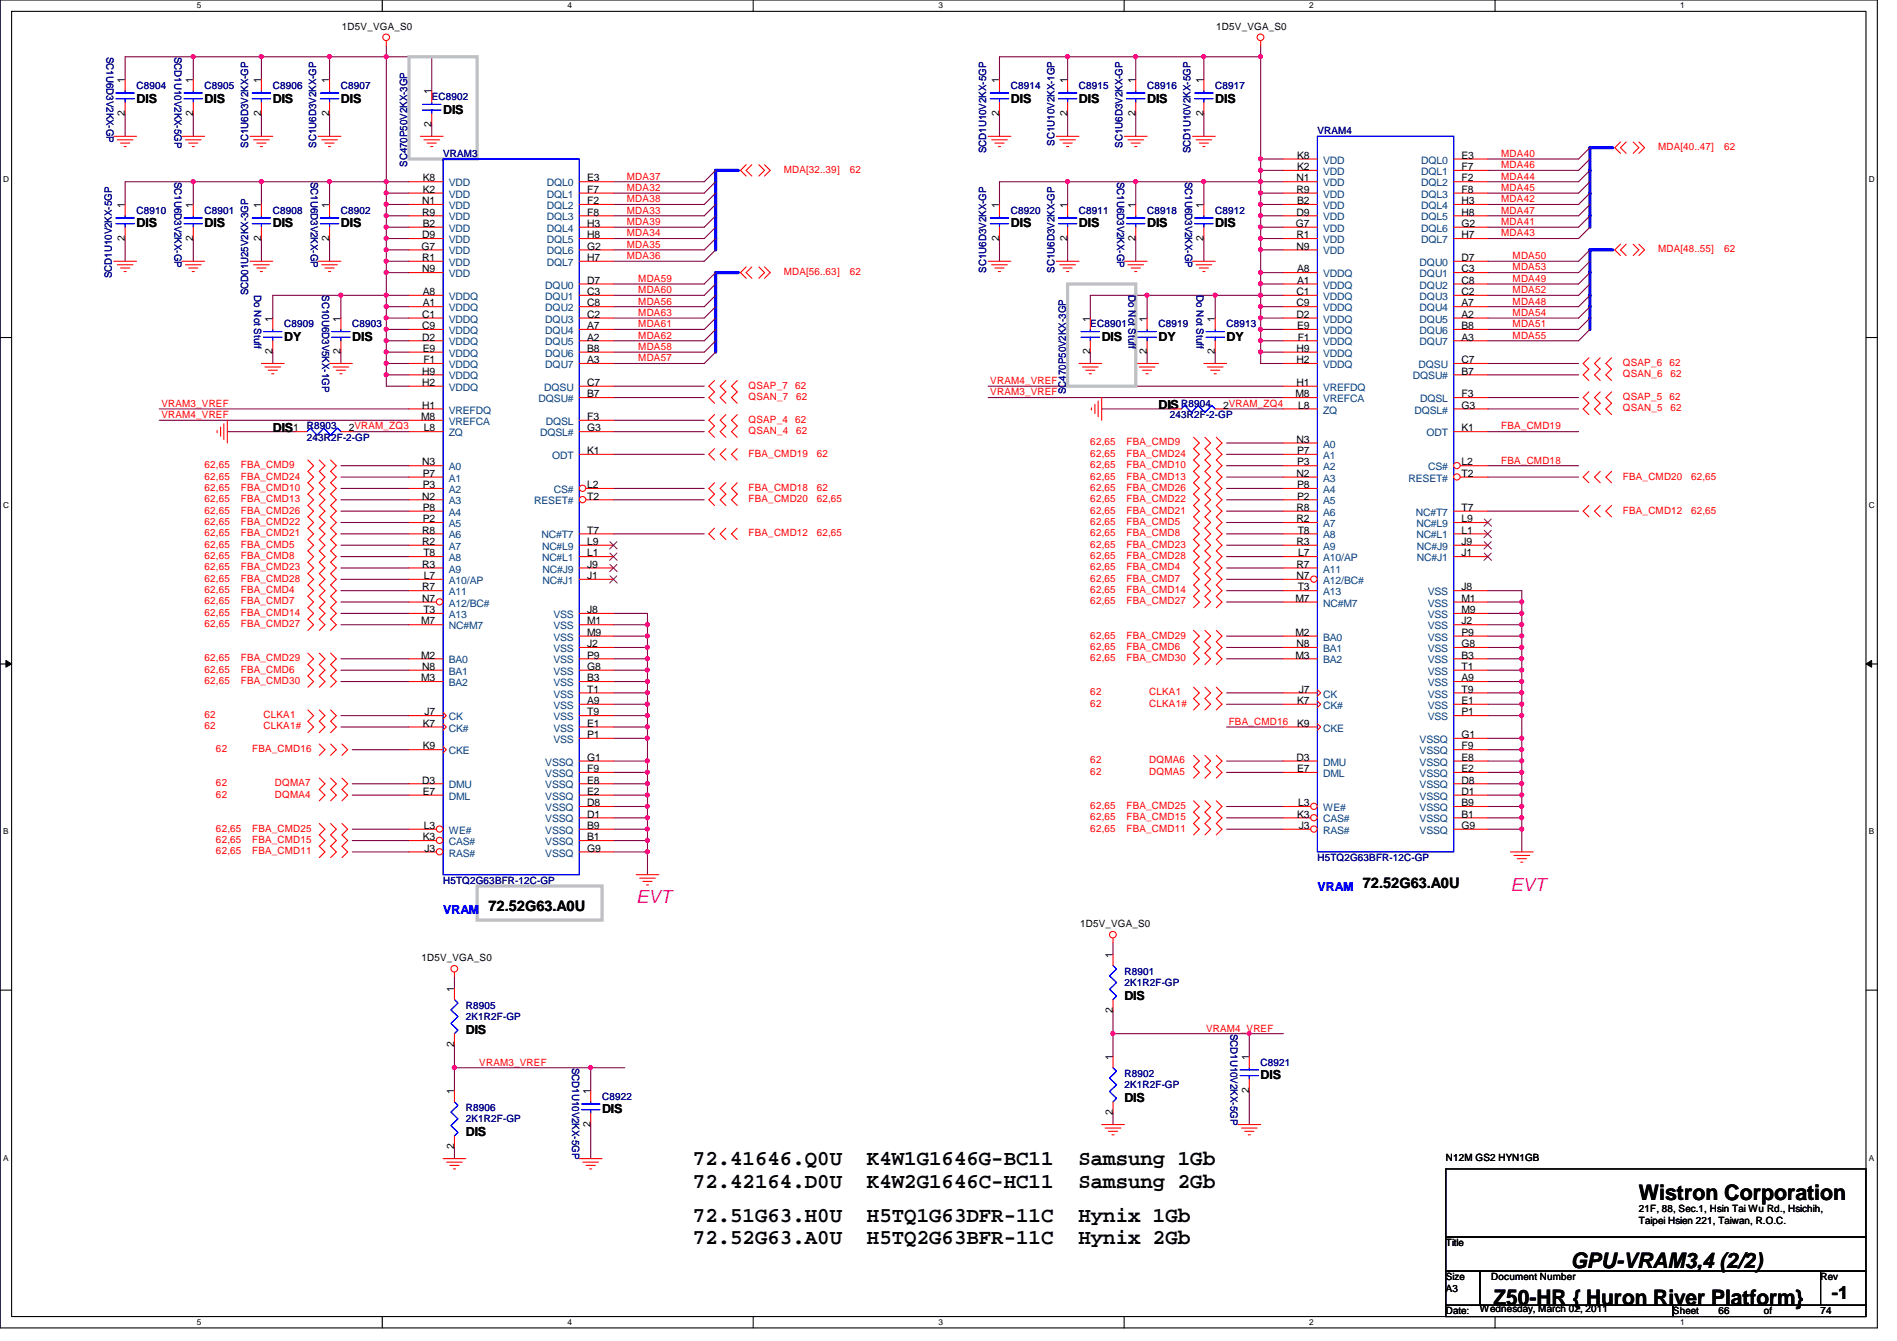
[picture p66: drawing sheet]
<svg xmlns="http://www.w3.org/2000/svg" width="297mm" height="210mm" viewBox="0 0 297 210" stroke-linecap="round" stroke-linejoin="round" font-family="sans-serif">
<defs><g id="words">
<g font-size="3.3">
<text x="108.5" y="182.3">72.41646.Q0U</text>
<text x="108.5" y="185.9">72.42164.D0U</text>
<text x="135.8" y="182.3">K4W1G1646G-BC11</text>
<text x="135.8" y="185.9">K4W2G1646C-HC11</text>
<text x="168.9" y="182.3">Samsung 1Gb</text>
<text x="168.9" y="185.9">Samsung 2Gb</text>
<text x="108.5" y="191.2">72.51G63.H0U</text>
<text x="135.8" y="191.2">H5TQ1G63DFR-11C</text>
<text x="168.9" y="191.2">Hynix 1Gb</text>
<text x="256.6" y="187.9">Wistron Corporation</text>
<text x="108.5" y="194.8">72.52G63.A0U</text>
<text x="135.8" y="194.8">H5TQ2G63BFR-11C</text>
<text x="168.9" y="194.8">Hynix 2Gb</text>
<text x="246" y="198.5">GPU-VRAM3,4 (2/2)</text>
<text x="233.8" y="204.2">Z50-HR { Huron River Platform}</text>
</g>
<g font-size="2.8" fill="#f0f">
<text x="99.6" y="141.3">EVT</text>
<text x="236.5" y="139.5">EVT</text>
</g>
<text font-size="2.8" x="286.8" y="203.4">-1</text>
<g font-size="2.3">
<text x="76.5" y="142.6">72.52G63.A0U</text>
<text x="213.4" y="139">72.52G63.A0U</text>
</g>
<g font-size="1.9">
<text x="21.4" y="16">DIS</text>
<text x="32" y="16">DIS</text>
<text x="42.7" y="16">DIS</text>
<text x="53.4" y="16">DIS</text>
<text x="69.4" y="17.8">DIS</text>
<text x="158.3" y="16">DIS</text>
<text x="168.9" y="16">DIS</text>
<text x="179.6" y="16">DIS</text>
<text x="190.3" y="16">DIS</text>
<text x="21.4" y="35.6">DIS</text>
<text x="32" y="35.6">DIS</text>
<text x="42.7" y="35.6">DIS</text>
<text x="53.4" y="35.6">DIS</text>
<text x="158.3" y="35.6">DIS</text>
<text x="168.9" y="35.6">DIS</text>
<text x="179.6" y="35.6">DIS</text>
<text x="190.3" y="35.6">DIS</text>
<text x="44.5" y="53.4">DY</text>
<text x="55.2" y="53.4">DIS</text>
<text x="172.5" y="53.4">DIS</text>
<text x="181.4" y="53.4">DY</text>
<text x="192.1" y="53.4">DY</text>
<text x="181.4" y="64.1">DIS</text>
<text x="42.7" y="67.6">DIS</text>
<text x="72.9" y="161.8">DIS</text>
<text x="176.1" y="156.5">DIS</text>
<text x="176.1" y="172.5">DIS</text>
<text x="197.4" y="169">DIS</text>
<text x="72.9" y="177.8">DIS</text>
<text x="94.3" y="174.3">DIS</text>
</g>
<g font-size="1.9" fill="#00f">
<text x="69.4" y="143">VRAM</text>
<text x="206.3" y="139.4">VRAM</text>
</g>
<g font-size="1.6">
<text x="53.5" y="4.7">1D5V_VGA_S0</text>
<text x="190.5" y="4.7">1D5V_VGA_S0</text>
<text x="19.6" y="13" transform="rotate(-90 19.6 13)">1</text>
<text x="30.2" y="13" transform="rotate(-90 30.2 13)">1</text>
<text x="40.9" y="13" transform="rotate(-90 40.9 13)">1</text>
<text x="51.6" y="13" transform="rotate(-90 51.6 13)">1</text>
<text x="67.6" y="14.8" transform="rotate(-90 67.6 14.8)">1</text>
<text x="156.5" y="13" transform="rotate(-90 156.5 13)">1</text>
<text x="167.1" y="13" transform="rotate(-90 167.1 13)">1</text>
<text x="177.8" y="13" transform="rotate(-90 177.8 13)">1</text>
<text x="188.5" y="13" transform="rotate(-90 188.5 13)">1</text>
<text x="19.6" y="18.1" transform="rotate(-90 19.6 18.1)">2</text>
<text x="30.2" y="18.1" transform="rotate(-90 30.2 18.1)">2</text>
<text x="40.9" y="18.1" transform="rotate(-90 40.9 18.1)">2</text>
<text x="51.6" y="18.1" transform="rotate(-90 51.6 18.1)">2</text>
<text x="67.6" y="19.9" transform="rotate(-90 67.6 19.9)">2</text>
<text x="156.5" y="18.1" transform="rotate(-90 156.5 18.1)">2</text>
<text x="167.1" y="18.1" transform="rotate(-90 167.1 18.1)">2</text>
<text x="177.8" y="18.1" transform="rotate(-90 177.8 18.1)">2</text>
<text x="188.5" y="18.1" transform="rotate(-90 188.5 18.1)">2</text>
<text x="66.2" y="28.4">K8</text>
<text x="91.9" y="28.4">E3</text>
<text x="203" y="28.4">N1</text>
<text x="203.1" y="26.6">K2</text>
<text x="203.1" y="24.8">K8</text>
<text x="228.9" y="28.4">F2</text>
<text x="228.9" y="26.6">F7</text>
<text x="228.9" y="24.8">E3</text>
<text x="19.6" y="32.6" transform="rotate(-90 19.6 32.6)">1</text>
<text x="30.2" y="32.6" transform="rotate(-90 30.2 32.6)">1</text>
<text x="40.9" y="32.6" transform="rotate(-90 40.9 32.6)">1</text>
<text x="51.6" y="32.6" transform="rotate(-90 51.6 32.6)">1</text>
<text x="66.1" y="32">N1</text>
<text x="66.1" y="33.7">R9</text>
<text x="66.2" y="35.5">B2</text>
<text x="66.2" y="30.2">K2</text>
<text x="91.9" y="35.5">H3</text>
<text x="91.9" y="33.7">F8</text>
<text x="91.9" y="32">F2</text>
<text x="91.9" y="30.2">F7</text>
<text x="156.5" y="32.6" transform="rotate(-90 156.5 32.6)">1</text>
<text x="167.1" y="32.6" transform="rotate(-90 167.1 32.6)">1</text>
<text x="177.8" y="32.6" transform="rotate(-90 177.8 32.6)">1</text>
<text x="188.5" y="32.6" transform="rotate(-90 188.5 32.6)">1</text>
<text x="202.9" y="35.5">G7</text>
<text x="203" y="33.7">D9</text>
<text x="203" y="30.2">R9</text>
<text x="203.1" y="32">B2</text>
<text x="228.9" y="35.5">G2</text>
<text x="228.9" y="33.7">H8</text>
<text x="228.9" y="32">H3</text>
<text x="228.9" y="30.2">F8</text>
<text x="19.6" y="37.7" transform="rotate(-90 19.6 37.7)">2</text>
<text x="30.2" y="37.7" transform="rotate(-90 30.2 37.7)">2</text>
<text x="40.9" y="37.7" transform="rotate(-90 40.9 37.7)">2</text>
<text x="51.6" y="37.7" transform="rotate(-90 51.6 37.7)">2</text>
<text x="66" y="39.1">G7</text>
<text x="66.1" y="37.3">D9</text>
<text x="66.1" y="40.9">R1</text>
<text x="91.9" y="40.9">H7</text>
<text x="91.9" y="39.1">G2</text>
<text x="91.9" y="37.3">H8</text>
<text x="156.5" y="37.7" transform="rotate(-90 156.5 37.7)">2</text>
<text x="167.1" y="37.7" transform="rotate(-90 167.1 37.7)">2</text>
<text x="177.8" y="37.7" transform="rotate(-90 177.8 37.7)">2</text>
<text x="188.5" y="37.7" transform="rotate(-90 188.5 37.7)">2</text>
<text x="203" y="39.1">N9</text>
<text x="203" y="37.3">R1</text>
<text x="228.9" y="37.3">H7</text>
<text x="228.9" y="40.9">D7</text>
<text x="66.1" y="42.6">N9</text>
<text x="66.2" y="48">A1</text>
<text x="66.2" y="46.2">A8</text>
<text x="91.9" y="44.4">D7</text>
<text x="91.9" y="46.2">C3</text>
<text x="91.9" y="48">C8</text>
<text x="203" y="46.2">C1</text>
<text x="203" y="48">C9</text>
<text x="203.1" y="44.4">A1</text>
<text x="203.1" y="42.6">A8</text>
<text x="228.9" y="42.6">C3</text>
<text x="228.9" y="44.4">C8</text>
<text x="228.9" y="46.2">C2</text>
<text x="228.9" y="48">A7</text>
<text x="42.7" y="50.3" transform="rotate(-90 42.7 50.3)">1</text>
<text x="53.3" y="50.3" transform="rotate(-90 53.3 50.3)">1</text>
<text x="66.1" y="49.7">C1</text>
<text x="66.1" y="51.5">C9</text>
<text x="66.1" y="53.3">D2</text>
<text x="91.9" y="49.7">C2</text>
<text x="91.9" y="51.5">A7</text>
<text x="91.9" y="53.3">A2</text>
<text x="170.7" y="50.3" transform="rotate(-90 170.7 50.3)">1</text>
<text x="179.6" y="50.3" transform="rotate(-90 179.6 50.3)">1</text>
<text x="190.2" y="50.3" transform="rotate(-90 190.2 50.3)">1</text>
<text x="203" y="49.7">D2</text>
<text x="203.1" y="51.5">E9</text>
<text x="203.2" y="53.3">F1</text>
<text x="228.9" y="49.7">A2</text>
<text x="228.9" y="51.5">B8</text>
<text x="228.9" y="53.3">A3</text>
<text x="42.7" y="55.5" transform="rotate(-90 42.7 55.5)">2</text>
<text x="53.3" y="55.5" transform="rotate(-90 53.3 55.5)">2</text>
<text x="66.1" y="58.6">H9</text>
<text x="66.2" y="55.1">E9</text>
<text x="66.3" y="56.9">F1</text>
<text x="91.9" y="55.1">B8</text>
<text x="91.9" y="56.9">A3</text>
<text x="170.7" y="55.5" transform="rotate(-90 170.7 55.5)">2</text>
<text x="179.6" y="55.5" transform="rotate(-90 179.6 55.5)">2</text>
<text x="190.2" y="55.5" transform="rotate(-90 190.2 55.5)">2</text>
<text x="203" y="56.9">H2</text>
<text x="203" y="55.1">H9</text>
<text x="228.9" y="56.9">C7</text>
<text x="228.9" y="58.6">B7</text>
<text x="66" y="65.7">M8</text>
<text x="66.1" y="60.4">H2</text>
<text x="66.1" y="64">H1</text>
<text x="91.9" y="60.4">C7</text>
<text x="91.9" y="65.7">F3</text>
<text x="91.9" y="62.2">B7</text>
<text x="182.8" y="64">1</text>
<text x="191.5" y="64">2VRAM_ZQ4</text>
<text x="202.9" y="62.2">M8</text>
<text x="203" y="60.4">H1</text>
<text x="203.3" y="64">L8</text>
<text x="228.9" y="64">G3</text>
<text x="228.9" y="62.2">F3</text>
<text x="45.9" y="67.5">1</text>
<text x="54.6" y="67.5">2VRAM_ZQ3</text>
<text x="66.4" y="67.5">L8</text>
<text x="91.9" y="67.5">G3</text>
<text x="91.9" y="71.1">K1</text>
<text x="203" y="69.3">N3</text>
<text x="203.1" y="71.1">P7</text>
<text x="228.9" y="67.5">K1</text>
<text x="66.1" y="72.9">N3</text>
<text x="66.2" y="74.6">P7</text>
<text x="66.2" y="76.4">P3</text>
<text x="91.9" y="76.4">L2</text>
<text x="203" y="74.6">N2</text>
<text x="203.1" y="72.9">P3</text>
<text x="203.1" y="76.4">P8</text>
<text x="228.9" y="74.6">T2</text>
<text x="228.9" y="72.9">L2</text>
<text x="66.1" y="78.2">N2</text>
<text x="66.1" y="83.5">R8</text>
<text x="66.2" y="80">P8</text>
<text x="66.2" y="81.7">P2</text>
<text x="91.9" y="83.5">T7</text>
<text x="91.9" y="78.2">T2</text>
<text x="203" y="80">R8</text>
<text x="203" y="81.7">R2</text>
<text x="203.1" y="78.2">P2</text>
<text x="203.2" y="83.5">T8</text>
<text x="228.9" y="80">T7</text>
<text x="228.9" y="83.5">L1</text>
<text x="228.9" y="81.7">L9</text>
<text x="66.1" y="85.3">R2</text>
<text x="66.1" y="88.9">R3</text>
<text x="66.3" y="87.1">T8</text>
<text x="91.9" y="88.9">J9</text>
<text x="91.9" y="87.1">L1</text>
<text x="91.9" y="85.3">L9</text>
<text x="203" y="85.3">R3</text>
<text x="203" y="88.9">R7</text>
<text x="203.3" y="87.1">L7</text>
<text x="228.9" y="87.1">J1</text>
<text x="228.9" y="85.3">J9</text>
<text x="66.1" y="92.4">R7</text>
<text x="66.1" y="94.2">N7</text>
<text x="66.3" y="96">T3</text>
<text x="66.4" y="90.6">L7</text>
<text x="91.9" y="90.6">J1</text>
<text x="91.9" y="96">J8</text>
<text x="202.9" y="94.2">M7</text>
<text x="203" y="90.6">N7</text>
<text x="203.2" y="92.4">T3</text>
<text x="228.9" y="92.4">J8</text>
<text x="228.9" y="94.2">M1</text>
<text x="228.9" y="96">M9</text>
<text x="66" y="97.7">M7</text>
<text x="91.9" y="101.3">J2</text>
<text x="91.9" y="97.7">M1</text>
<text x="91.9" y="99.5">M9</text>
<text x="202.9" y="99.5">M2</text>
<text x="203" y="101.3">N8</text>
<text x="228.9" y="101.3">G8</text>
<text x="228.9" y="97.7">J2</text>
<text x="228.9" y="99.5">P9</text>
<text x="66" y="103.1">M2</text>
<text x="66" y="106.6">M3</text>
<text x="66.1" y="104.9">N8</text>
<text x="91.9" y="106.6">B3</text>
<text x="91.9" y="104.9">G8</text>
<text x="91.9" y="103.1">P9</text>
<text x="202.9" y="103.1">M3</text>
<text x="228.9" y="106.6">A9</text>
<text x="228.9" y="103.1">B3</text>
<text x="228.9" y="104.9">T1</text>
<text x="66.2" y="113.7">K7</text>
<text x="66.5" y="112">J7</text>
<text x="91.9" y="110.2">A9</text>
<text x="91.9" y="113.7">E1</text>
<text x="91.9" y="108.4">T1</text>
<text x="91.9" y="112">T9</text>
<text x="203.1" y="110.2">K7</text>
<text x="203.1" y="113.7">K9</text>
<text x="203.4" y="108.4">J7</text>
<text x="228.9" y="110.2">E1</text>
<text x="228.9" y="112">P1</text>
<text x="228.9" y="108.4">T9</text>
<text x="66.2" y="117.3">K9</text>
<text x="91.9" y="119.1">G1</text>
<text x="91.9" y="115.5">P1</text>
<text x="203" y="119.1">D3</text>
<text x="228.9" y="119.1">E8</text>
<text x="228.9" y="117.3">F9</text>
<text x="228.9" y="115.5">G1</text>
<text x="66.1" y="122.6">D3</text>
<text x="66.2" y="124.4">E7</text>
<text x="91.9" y="124.4">E2</text>
<text x="91.9" y="122.6">E8</text>
<text x="91.9" y="120.9">F9</text>
<text x="203.1" y="120.9">E7</text>
<text x="228.9" y="124.4">D1</text>
<text x="228.9" y="122.6">D8</text>
<text x="228.9" y="120.9">E2</text>
<text x="66.2" y="131.5">K3</text>
<text x="66.4" y="129.8">L3</text>
<text x="91.9" y="131.5">B1</text>
<text x="91.9" y="129.8">B9</text>
<text x="91.9" y="128">D1</text>
<text x="91.9" y="126.2">D8</text>
<text x="203.1" y="128">K3</text>
<text x="203.3" y="126.2">L3</text>
<text x="203.4" y="129.8">J3</text>
<text x="228.9" y="128">B1</text>
<text x="228.9" y="126.2">B9</text>
<text x="228.9" y="129.8">G9</text>
<text x="66.5" y="133.3">J3</text>
<text x="91.9" y="133.3">G9</text>
<text x="169.1" y="145.1">1D5V_VGA_S0</text>
<text x="174.2" y="149.9" transform="rotate(-90 174.2 149.9)">1</text>
<text x="66" y="150.5">1D5V_VGA_S0</text>
<text x="71.1" y="155.2" transform="rotate(-90 71.1 155.2)">1</text>
<text x="174.2" y="158.6" transform="rotate(-90 174.2 158.6)">2</text>
<text x="71.1" y="163.9" transform="rotate(-90 71.1 163.9)">2</text>
<text x="174.2" y="165.9" transform="rotate(-90 174.2 165.9)">1</text>
<text x="195.6" y="165.9" transform="rotate(-90 195.6 165.9)">1</text>
<text x="71.1" y="171.2" transform="rotate(-90 71.1 171.2)">1</text>
<text x="92.5" y="171.2" transform="rotate(-90 92.5 171.2)">1</text>
<text x="195.6" y="171" transform="rotate(-90 195.6 171)">2</text>
<text x="71.1" y="179.9" transform="rotate(-90 71.1 179.9)">2</text>
<text x="92.5" y="176.4" transform="rotate(-90 92.5 176.4)">2</text>
<text x="174.2" y="174.6" transform="rotate(-90 174.2 174.6)">2</text>
<text x="226.4" y="181.7">N12M GS2 HYN1GB</text>
<text x="256.6" y="189.7">21F, 88, Sec.1, Hsin Tai Wu Rd., Hsichih,</text>
<text x="256.6" y="191.6">Taipei Hsien 221, Taiwan, R.O.C.</text>
<text x="226.4" y="195.1">Title</text>
<text x="226.4" y="200.4">Size</text>
<text x="226.4" y="202.2">A3</text>
<text x="233.5" y="200.4">Document Number</text>
<text x="285.1" y="200.4">Rev</text>
<text x="226.4" y="205.7">Date:</text>
<text x="231.7" y="205.4">Wednesday, March 02, 2011</text>
<text x="262" y="205.7">Sheet</text>
<text x="269.1" y="205.7">66</text>
<text x="276.2" y="205.7">of</text>
<text x="285.1" y="205.7">74</text>
</g>
<g font-size="1.6" fill="#000080">
<text x="16.7" y="8.9" transform="rotate(90 16.7 8.9)">SC1U6D3V2KX-GP</text>
<text x="27.3" y="8.9" transform="rotate(90 27.3 8.9)">SCD1U10V2KX-5GP</text>
<text x="21.4" y="13.9">C8904</text>
<text x="32" y="13.9">C8905</text>
<text x="42.7" y="13.9">C8906</text>
<text x="53.4" y="13.9">C8907</text>
<text x="67.6" y="15.7">EC8902</text>
<text x="158.3" y="13.9">C8914</text>
<text x="168.9" y="13.9">C8915</text>
<text x="179.6" y="13.9">C8916</text>
<text x="190.3" y="13.9">C8917</text>
<text x="38.9" y="23.1" transform="rotate(-90 38.9 23.1)">SC1U6D3V2KX-GP</text>
<text x="49.5" y="23.1" transform="rotate(-90 49.5 23.1)">SC1U6D3V2KX-GP</text>
<text x="165.1" y="22.8" transform="rotate(-90 165.1 22.8)">SC1U10V2KX-1GP</text>
<text x="175.8" y="23.1" transform="rotate(-90 175.8 23.1)">SC1U6D3V2KX-GP</text>
<text x="206.3" y="21">VRAM4</text>
<text x="27.3" y="28.4" transform="rotate(90 27.3 28.4)">SC1U6D3V2KX-GP</text>
<text x="48.7" y="28.4" transform="rotate(90 48.7 28.4)">SC1U6D3V2KX-GP</text>
<text x="63.8" y="26.1" transform="rotate(-90 63.8 26.1)">SC470P50V2KX-3GP</text>
<text x="69.4" y="24.6">VRAM3</text>
<text x="154.4" y="24" transform="rotate(-90 154.4 24)">SCD1U10V2KX-5GP</text>
<text x="174.9" y="28.4" transform="rotate(90 174.9 28.4)">SC1U6D3V2KX-GP</text>
<text x="185.6" y="28.4" transform="rotate(90 185.6 28.4)">SC1U6D3V2KX-GP</text>
<text x="186.4" y="24" transform="rotate(-90 186.4 24)">SCD1U10V2KX-5GP</text>
<text x="21.4" y="33.4">C8910</text>
<text x="32" y="33.4">C8901</text>
<text x="42.7" y="33.4">C8908</text>
<text x="53.4" y="33.4">C8902</text>
<text x="158.3" y="33.4">C8920</text>
<text x="168.9" y="33.4">C8911</text>
<text x="179.6" y="33.4">C8918</text>
<text x="190.3" y="33.4">C8912</text>
<text x="17.5" y="43.6" transform="rotate(-90 17.5 43.6)">SCD1U10V2KX-5GP</text>
<text x="38.9" y="46.2" transform="rotate(-90 38.9 46.2)">SCD01U25V2KX-3GP</text>
<text x="39.8" y="46.2" transform="rotate(90 39.8 46.2)">Do Not Stuff</text>
<text x="50.5" y="46.2" transform="rotate(90 50.5 46.2)">SC10U6D3V5KX-1GP</text>
<text x="154.4" y="42.7" transform="rotate(-90 154.4 42.7)">SC1U6D3V2KX-GP</text>
<text x="165.1" y="42.7" transform="rotate(-90 165.1 42.7)">SC1U6D3V2KX-GP</text>
<text x="176.7" y="46.2" transform="rotate(90 176.7 46.2)">Do Not Stuff</text>
<text x="187.4" y="46.2" transform="rotate(90 187.4 46.2)">Do Not Stuff</text>
<text x="44.5" y="51.2">C8909</text>
<text x="55.2" y="51.2">C8903</text>
<text x="170.7" y="51.2">EC8901</text>
<text x="181.4" y="51.2">C8919</text>
<text x="192.1" y="51.2">C8913</text>
<text x="166.9" y="61.7" transform="rotate(-90 166.9 61.7)">SC470P50V2KX-3GP</text>
<text x="183.2" y="65.4">243R2F-2-GP</text>
<text x="185" y="63.7">R8904</text>
<text x="48" y="67.2">R8903</text>
<text x="48" y="69">243R2F-2-GP</text>
<text x="206.3" y="134.8">H5TQ2G63BFR-12C-GP</text>
<text x="69.4" y="138.3">H5TQ2G63BFR-12C-GP</text>
<text x="176.1" y="152.6">R8901</text>
<text x="176.1" y="154.3">2K1R2F-GP</text>
<text x="72.9" y="157.9">R8905</text>
<text x="72.9" y="159.7">2K1R2F-GP</text>
<text x="192.7" y="161.8" transform="rotate(90 192.7 161.8)">SCD1U10V2KX-5GP</text>
<text x="89.6" y="167.1" transform="rotate(90 89.6 167.1)">SCD1U10V2KX-5GP</text>
<text x="197.4" y="166.8">C8921</text>
<text x="72.9" y="173.9">R8906</text>
<text x="94.3" y="172.1">C8922</text>
<text x="176.1" y="168.6">R8902</text>
<text x="176.1" y="170.3">2K1R2F-GP</text>
<text x="72.9" y="175.7">2K1R2F-GP</text>
</g>
<g font-size="1.6" fill="#f00">
<text x="259.6" y="23.5">MDA[40..47]</text>
<text x="270" y="23.5">62</text>
<text x="98.2" y="29.9">MDA32</text>
<text x="98.2" y="28.1">MDA37</text>
<text x="122.7" y="27.1">MDA[32..39]</text>
<text x="133.1" y="27.1">62</text>
<text x="235.1" y="28.1">MDA44</text>
<text x="235.1" y="29.9">MDA45</text>
<text x="235.1" y="26.3">MDA46</text>
<text x="235.1" y="24.6">MDA40</text>
<text x="98.2" y="33.4">MDA33</text>
<text x="98.2" y="31.7">MDA38</text>
<text x="98.2" y="35.2">MDA39</text>
<text x="235.1" y="35.2">MDA41</text>
<text x="235.1" y="31.7">MDA42</text>
<text x="235.1" y="33.4">MDA47</text>
<text x="98.2" y="38.8">MDA35</text>
<text x="98.2" y="37">MDA34</text>
<text x="98.2" y="40.6">MDA36</text>
<text x="235.1" y="37">MDA43</text>
<text x="236.9" y="40.6">MDA50</text>
<text x="259.6" y="39.5">MDA[48..55]</text>
<text x="270" y="39.5">62</text>
<text x="99.9" y="47.7">MDA56</text>
<text x="99.9" y="44.1">MDA59</text>
<text x="99.9" y="45.9">MDA60</text>
<text x="122.7" y="43.1">MDA[56..63]</text>
<text x="133.1" y="43.1">62</text>
<text x="236.9" y="42.3">MDA53</text>
<text x="236.9" y="47.7">MDA48</text>
<text x="236.9" y="45.9">MDA52</text>
<text x="236.9" y="44.1">MDA49</text>
<text x="99.9" y="49.4">MDA63</text>
<text x="99.9" y="53">MDA62</text>
<text x="99.9" y="51.2">MDA61</text>
<text x="236.9" y="49.4">MDA54</text>
<text x="236.9" y="51.2">MDA51</text>
<text x="236.9" y="53">MDA55</text>
<text x="99.9" y="54.8">MDA58</text>
<text x="99.9" y="56.6">MDA57</text>
<text x="254.1" y="59.1">QSAN_6</text>
<text x="254.1" y="57.3">QSAP_6</text>
<text x="261.4" y="57.3">62</text>
<text x="261.6" y="59.1">62</text>
<text x="25.3" y="63.7">VRAM3_VREF</text>
<text x="25.3" y="65.4">VRAM4_VREF</text>
<text x="117.2" y="62.6">QSAN_7</text>
<text x="117.2" y="60.8">QSAP_7</text>
<text x="124.5" y="60.8">62</text>
<text x="124.7" y="62.6">62</text>
<text x="155.1" y="60.1">VRAM4_VREF</text>
<text x="155.1" y="61.9">VRAM3_VREF</text>
<text x="254.1" y="62.6">QSAP_5</text>
<text x="254.1" y="64.4">QSAN_5</text>
<text x="261.4" y="62.6">62</text>
<text x="261.6" y="64.4">62</text>
<text x="117.2" y="71.5">FBA_CMD19</text>
<text x="117.2" y="66.2">QSAP_4</text>
<text x="117.2" y="67.9">QSAN_4</text>
<text x="124.5" y="66.2">62</text>
<text x="124.7" y="67.9">62</text>
<text x="127.9" y="71.5">62</text>
<text x="170.7" y="71.5">62,65</text>
<text x="170.7" y="69.7">62,65</text>
<text x="176.4" y="71.5">FBA_CMD24</text>
<text x="176.4" y="69.7">FBA_CMD9</text>
<text x="235.1" y="67.2">FBA_CMD19</text>
<text x="32" y="76.8">62,65</text>
<text x="32" y="75.1">62,65</text>
<text x="32" y="73.3">62,65</text>
<text x="37.7" y="76.8">FBA_CMD10</text>
<text x="37.7" y="75.1">FBA_CMD24</text>
<text x="37.7" y="73.3">FBA_CMD9</text>
<text x="117.2" y="76.8">FBA_CMD18</text>
<text x="127.9" y="76.8">62</text>
<text x="170.7" y="75.1">62,65</text>
<text x="170.7" y="73.3">62,65</text>
<text x="170.7" y="76.8">62,65</text>
<text x="176.4" y="75.1">FBA_CMD13</text>
<text x="176.4" y="73.3">FBA_CMD10</text>
<text x="176.4" y="76.8">FBA_CMD26</text>
<text x="235.1" y="72.6">FBA_CMD18</text>
<text x="254.1" y="75.1">FBA_CMD20</text>
<text x="264.8" y="75.1">62,65</text>
<text x="32" y="78.6">62,65</text>
<text x="32" y="83.9">62,65</text>
<text x="32" y="82.2">62,65</text>
<text x="32" y="80.4">62,65</text>
<text x="37.7" y="78.6">FBA_CMD13</text>
<text x="37.7" y="83.9">FBA_CMD21</text>
<text x="37.7" y="82.2">FBA_CMD22</text>
<text x="37.7" y="80.4">FBA_CMD26</text>
<text x="117.2" y="78.6">FBA_CMD20</text>
<text x="117.2" y="83.9">FBA_CMD12</text>
<text x="127.9" y="78.6">62,65</text>
<text x="127.9" y="83.9">62,65</text>
<text x="170.7" y="80.4">62,65</text>
<text x="170.7" y="78.6">62,65</text>
<text x="170.7" y="83.9">62,65</text>
<text x="170.7" y="82.2">62,65</text>
<text x="176.4" y="80.4">FBA_CMD21</text>
<text x="176.4" y="78.6">FBA_CMD22</text>
<text x="176.4" y="83.9">FBA_CMD8</text>
<text x="176.4" y="82.2">FBA_CMD5</text>
<text x="254.1" y="80.4">FBA_CMD12</text>
<text x="264.8" y="80.4">62,65</text>
<text x="32" y="89.3">62,65</text>
<text x="32" y="87.5">62,65</text>
<text x="32" y="85.7">62,65</text>
<text x="37.7" y="89.3">FBA_CMD23</text>
<text x="37.7" y="87.5">FBA_CMD8</text>
<text x="37.7" y="85.7">FBA_CMD5</text>
<text x="170.7" y="85.7">62,65</text>
<text x="170.7" y="89.3">62,65</text>
<text x="170.7" y="87.5">62,65</text>
<text x="176.4" y="85.7">FBA_CMD23</text>
<text x="176.4" y="89.3">FBA_CMD4</text>
<text x="176.4" y="87.5">FBA_CMD28</text>
<text x="32" y="94.6">62,65</text>
<text x="32" y="92.8">62,65</text>
<text x="32" y="91.1">62,65</text>
<text x="37.7" y="94.6">FBA_CMD7</text>
<text x="37.7" y="92.8">FBA_CMD4</text>
<text x="37.7" y="91.1">FBA_CMD28</text>
<text x="170.7" y="94.6">62,65</text>
<text x="170.7" y="91.1">62,65</text>
<text x="170.7" y="92.8">62,65</text>
<text x="176.4" y="94.6">FBA_CMD27</text>
<text x="176.4" y="91.1">FBA_CMD7</text>
<text x="176.4" y="92.8">FBA_CMD14</text>
<text x="32" y="98.2">62,65</text>
<text x="32" y="96.4">62,65</text>
<text x="37.7" y="98.2">FBA_CMD27</text>
<text x="37.7" y="96.4">FBA_CMD14</text>
<text x="170.7" y="101.7">62,65</text>
<text x="170.7" y="99.9">62,65</text>
<text x="176.4" y="101.7">FBA_CMD6</text>
<text x="176.4" y="99.9">FBA_CMD29</text>
<text x="32" y="107.1">62,65</text>
<text x="32" y="105.3">62,65</text>
<text x="32" y="103.5">62,65</text>
<text x="37.7" y="107.1">FBA_CMD30</text>
<text x="37.7" y="105.3">FBA_CMD6</text>
<text x="37.7" y="103.5">FBA_CMD29</text>
<text x="170.7" y="103.5">62,65</text>
<text x="176.4" y="103.5">FBA_CMD30</text>
<text x="32" y="112.4">62</text>
<text x="41.3" y="112.4">CLKA1</text>
<text x="170.7" y="110.6">62</text>
<text x="170.7" y="108.8">62</text>
<text x="180" y="110.6">CLKA1#</text>
<text x="180" y="108.8">CLKA1</text>
<text x="192.4" y="113.5">FBA_CMD16</text>
<text x="32" y="114.2">62</text>
<text x="33.8" y="117.7">62</text>
<text x="39.5" y="117.7">FBA_CMD16</text>
<text x="41.3" y="114.2">CLKA1#</text>
<text x="170.7" y="119.5">62</text>
<text x="180" y="119.5">DQMA6</text>
<text x="33.8" y="124.8">62</text>
<text x="33.8" y="123.1">62</text>
<text x="43" y="124.8">DQMA4</text>
<text x="43" y="123.1">DQMA7</text>
<text x="170.7" y="121.3">62</text>
<text x="180" y="121.3">DQMA5</text>
<text x="33.8" y="132">62,65</text>
<text x="33.8" y="130.2">62,65</text>
<text x="39.5" y="132">FBA_CMD15</text>
<text x="39.5" y="130.2">FBA_CMD25</text>
<text x="170.7" y="128.4">62,65</text>
<text x="170.7" y="126.6">62,65</text>
<text x="170.7" y="130.2">62,65</text>
<text x="176.4" y="128.4">FBA_CMD15</text>
<text x="176.4" y="126.6">FBA_CMD25</text>
<text x="176.4" y="130.2">FBA_CMD11</text>
<text x="33.8" y="133.7">62,65</text>
<text x="39.5" y="133.7">FBA_CMD11</text>
<text x="188.8" y="161.5">VRAM4_VREF</text>
<text x="75.1" y="166.8">VRAM3_VREF</text>
</g>
<g font-size="1.6" fill="#004080">
<text x="70.3" y="29.2">VDD</text>
<text x="85.6" y="29.2">DQL0</text>
<text x="207.2" y="27.4">VDD</text>
<text x="207.2" y="25.6">VDD</text>
<text x="207.2" y="29.2">VDD</text>
<text x="222.5" y="29.2">DQL2</text>
<text x="222.5" y="27.4">DQL1</text>
<text x="222.5" y="25.6">DQL0</text>
<text x="70.3" y="30.9">VDD</text>
<text x="70.3" y="32.7">VDD</text>
<text x="70.3" y="34.5">VDD</text>
<text x="85.6" y="34.5">DQL3</text>
<text x="85.6" y="32.7">DQL2</text>
<text x="85.6" y="30.9">DQL1</text>
<text x="207.2" y="32.7">VDD</text>
<text x="207.2" y="34.5">VDD</text>
<text x="207.2" y="30.9">VDD</text>
<text x="222.5" y="34.5">DQL5</text>
<text x="222.5" y="32.7">DQL4</text>
<text x="222.5" y="30.9">DQL3</text>
<text x="70.3" y="36.3">VDD</text>
<text x="70.3" y="38.1">VDD</text>
<text x="70.3" y="39.8">VDD</text>
<text x="70.3" y="41.6">VDD</text>
<text x="85.6" y="41.6">DQL7</text>
<text x="85.6" y="39.8">DQL6</text>
<text x="85.6" y="38.1">DQL5</text>
<text x="85.6" y="36.3">DQL4</text>
<text x="207.2" y="36.3">VDD</text>
<text x="207.2" y="39.8">VDD</text>
<text x="207.2" y="38.1">VDD</text>
<text x="222.3" y="41.6">DQU0</text>
<text x="222.5" y="38.1">DQL7</text>
<text x="222.5" y="36.3">DQL6</text>
<text x="70.3" y="43.4">VDD</text>
<text x="70.3" y="46.9">VDDQ</text>
<text x="85.4" y="45.2">DQU0</text>
<text x="85.4" y="46.9">DQU1</text>
<text x="207.2" y="45.2">VDDQ</text>
<text x="207.2" y="43.4">VDDQ</text>
<text x="207.2" y="46.9">VDDQ</text>
<text x="222.3" y="43.4">DQU1</text>
<text x="222.3" y="45.2">DQU2</text>
<text x="222.3" y="46.9">DQU3</text>
<text x="70.3" y="48.7">VDDQ</text>
<text x="70.3" y="50.5">VDDQ</text>
<text x="70.3" y="52.3">VDDQ</text>
<text x="85.4" y="48.7">DQU2</text>
<text x="85.4" y="50.5">DQU3</text>
<text x="85.4" y="52.3">DQU4</text>
<text x="207.2" y="48.7">VDDQ</text>
<text x="207.2" y="50.5">VDDQ</text>
<text x="207.2" y="52.3">VDDQ</text>
<text x="222.3" y="48.7">DQU4</text>
<text x="222.3" y="50.5">DQU5</text>
<text x="222.3" y="52.3">DQU6</text>
<text x="70.3" y="54.1">VDDQ</text>
<text x="70.3" y="55.8">VDDQ</text>
<text x="70.3" y="57.6">VDDQ</text>
<text x="70.3" y="59.4">VDDQ</text>
<text x="85.4" y="54.1">DQU5</text>
<text x="85.4" y="55.8">DQU6</text>
<text x="85.4" y="57.6">DQU7</text>
<text x="207.2" y="54.1">VDDQ</text>
<text x="207.2" y="57.6">VDDQ</text>
<text x="207.2" y="55.8">VDDQ</text>
<text x="221.2" y="59.4">DQSU#</text>
<text x="222.1" y="57.6">DQSU</text>
<text x="222.3" y="54.1">DQU7</text>
<text x="70.3" y="61.2">VDDQ</text>
<text x="70.3" y="64.7">VREFDQ</text>
<text x="84.3" y="62.9">DQSU#</text>
<text x="85.2" y="61.2">DQSU</text>
<text x="207.2" y="64.7">ZQ</text>
<text x="207.2" y="62.9">VREFCA</text>
<text x="207.2" y="61.2">VREFDQ</text>
<text x="221.5" y="64.7">DQSL#</text>
<text x="222.4" y="62.9">DQSL</text>
<text x="70.3" y="68.3">ZQ</text>
<text x="70.3" y="66.5">VREFCA</text>
<text x="84.6" y="68.3">DQSL#</text>
<text x="85.5" y="66.5">DQSL</text>
<text x="86.4" y="71.8">ODT</text>
<text x="207.2" y="70.1">A0</text>
<text x="207.2" y="71.8">A1</text>
<text x="223.3" y="68.3">ODT</text>
<text x="70.3" y="73.6">A0</text>
<text x="70.3" y="75.4">A1</text>
<text x="70.3" y="77.2">A2</text>
<text x="86.7" y="77.2">CS#</text>
<text x="207.2" y="73.6">A2</text>
<text x="207.2" y="75.4">A3</text>
<text x="207.2" y="77.2">A4</text>
<text x="220.6" y="75.4">RESET#</text>
<text x="223.6" y="73.6">CS#</text>
<text x="70.3" y="79">A3</text>
<text x="70.3" y="80.7">A4</text>
<text x="70.3" y="82.5">A5</text>
<text x="83.6" y="79">RESET#</text>
<text x="207.2" y="79">A5</text>
<text x="207.2" y="80.7">A6</text>
<text x="207.2" y="82.5">A7</text>
<text x="221.7" y="80.7">NC#T7</text>
<text x="221.8" y="82.5">NC#L9</text>
<text x="70.3" y="84.3">A6</text>
<text x="70.3" y="86.1">A7</text>
<text x="70.3" y="87.8">A8</text>
<text x="70.3" y="89.6">A9</text>
<text x="84.8" y="84.3">NC#T7</text>
<text x="84.9" y="87.8">NC#L1</text>
<text x="84.9" y="86.1">NC#L9</text>
<text x="85" y="89.6">NC#J9</text>
<text x="207.2" y="84.3">A8</text>
<text x="207.2" y="86.1">A9</text>
<text x="207.2" y="87.8">A10/AP</text>
<text x="207.2" y="89.6">A11</text>
<text x="221.8" y="84.3">NC#L1</text>
<text x="221.9" y="87.8">NC#J1</text>
<text x="221.9" y="86.1">NC#J9</text>
<text x="70.3" y="91.4">A10/AP</text>
<text x="70.3" y="93.2">A11</text>
<text x="70.3" y="95">A12/BC#</text>
<text x="85" y="91.4">NC#J1</text>
<text x="207.2" y="95">NC#M7</text>
<text x="207.2" y="91.4">A12/BC#</text>
<text x="207.2" y="93.2">A13</text>
<text x="223.6" y="93.2">VSS</text>
<text x="223.6" y="95">VSS</text>
<text x="70.3" y="98.5">NC#M7</text>
<text x="70.3" y="96.7">A13</text>
<text x="86.7" y="96.7">VSS</text>
<text x="86.7" y="98.5">VSS</text>
<text x="86.7" y="100.3">VSS</text>
<text x="207.2" y="100.3">BA0</text>
<text x="223.6" y="98.5">VSS</text>
<text x="223.6" y="96.7">VSS</text>
<text x="223.6" y="100.3">VSS</text>
<text x="70.3" y="103.8">BA0</text>
<text x="70.3" y="105.6">BA1</text>
<text x="70.3" y="107.4">BA2</text>
<text x="86.7" y="107.4">VSS</text>
<text x="86.7" y="105.6">VSS</text>
<text x="86.7" y="102.1">VSS</text>
<text x="86.7" y="103.8">VSS</text>
<text x="207.2" y="102.1">BA1</text>
<text x="207.2" y="103.8">BA2</text>
<text x="223.6" y="107.4">VSS</text>
<text x="223.6" y="103.8">VSS</text>
<text x="223.6" y="102.1">VSS</text>
<text x="223.6" y="105.6">VSS</text>
<text x="70.3" y="112.7">CK</text>
<text x="86.7" y="111">VSS</text>
<text x="86.7" y="109.2">VSS</text>
<text x="86.7" y="112.7">VSS</text>
<text x="207.2" y="109.2">CK</text>
<text x="207.2" y="111">CK#</text>
<text x="223.6" y="111">VSS</text>
<text x="223.6" y="112.7">VSS</text>
<text x="223.6" y="109.2">VSS</text>
<text x="70.3" y="114.5">CK#</text>
<text x="70.3" y="118.1">CKE</text>
<text x="85.4" y="119.8">VSSQ</text>
<text x="86.7" y="114.5">VSS</text>
<text x="86.7" y="116.3">VSS</text>
<text x="207.2" y="114.5">CKE</text>
<text x="207.2" y="119.8">DMU</text>
<text x="222.3" y="119.8">VSSQ</text>
<text x="222.3" y="118.1">VSSQ</text>
<text x="222.3" y="116.3">VSSQ</text>
<text x="70.3" y="125.2">DML</text>
<text x="70.3" y="123.4">DMU</text>
<text x="85.4" y="125.2">VSSQ</text>
<text x="85.4" y="123.4">VSSQ</text>
<text x="85.4" y="121.6">VSSQ</text>
<text x="207.2" y="121.6">DML</text>
<text x="222.3" y="125.2">VSSQ</text>
<text x="222.3" y="123.4">VSSQ</text>
<text x="222.3" y="121.6">VSSQ</text>
<text x="70.3" y="130.5">WE#</text>
<text x="85.4" y="130.5">VSSQ</text>
<text x="85.4" y="128.7">VSSQ</text>
<text x="85.4" y="127">VSSQ</text>
<text x="207.2" y="128.7">CAS#</text>
<text x="207.2" y="127">WE#</text>
<text x="207.2" y="130.5">RAS#</text>
<text x="222.3" y="128.7">VSSQ</text>
<text x="222.3" y="127">VSSQ</text>
<text x="222.3" y="130.5">VSSQ</text>
<text x="70.3" y="132.3">CAS#</text>
<text x="70.3" y="134.1">RAS#</text>
<text x="85.4" y="132.3">VSSQ</text>
<text x="85.4" y="134.1">VSSQ</text>
</g>
<g font-size="1.3">
<text x="30.8" y="1.3">5</text>
<text x="88.9" y="1.3">4</text>
<text x="146.9" y="1.3">3</text>
<text x="205" y="1.3">2</text>
<text x="263.1" y="1.3">1</text>
<text x=".5" y="28.4">D</text>
<text x="292.6" y="28.4">D</text>
<text x=".5" y="79.5">C</text>
<text x="292.6" y="79.5">C</text>
<text x=".5" y="130.6">B</text>
<text x="292.6" y="130.6">B</text>
<text x=".5" y="181.7">A</text>
<text x="292.6" y="181.7">A</text>
<text x="30.8" y="207.4">5</text>
<text x="88.9" y="207.4">4</text>
<text x="146.9" y="207.4">3</text>
<text x="205" y="207.4">2</text>
<text x="263.1" y="207.4">1</text>
</g>
</g></defs>
<path d="M0 0h294v207.9h-294zM1.8 1.8h290.4v204.3h-290.4z" fill="none" stroke="#000" stroke-width=".17"/>
<g fill="#fff">
<path d="M30.8 .2h.7v1.4h-.7z"/>
<path d="M30.8 206.2h.7v1.4h-.7z"/>
</g>
<path d="M59.9 0v1.8M59.9 206.1v1.8" fill="none" stroke="#000" stroke-width=".17"/>
<g fill="#fff">
<path d="M88.9 .2h.6v1.4h-.6z"/>
<path d="M88.9 206.2h.6v1.4h-.6z"/>
</g>
<path d="M117.9 0v1.8M117.9 206.1v1.8" fill="none" stroke="#000" stroke-width=".17"/>
<g fill="#fff">
<path d="M146.9 .2h.7v1.4h-.7z"/>
<path d="M146.9 206.2h.7v1.4h-.7z"/>
</g>
<path d="M176 0v1.8M176 206.1v1.8" fill="none" stroke="#000" stroke-width=".17"/>
<g fill="#fff">
<path d="M205 .2h.7v1.4h-.7z"/>
<path d="M205 206.2h.7v1.4h-.7z"/>
</g>
<path d="M234.1 0v1.8M234.1 206.1v1.8" fill="none" stroke="#000" stroke-width=".17"/>
<g fill="#fff">
<path d="M263.1 .2h.7v1.4h-.7z"/>
<path d="M263.1 206.2h.7v1.4h-.7z"/>
<path d="M.5 27.3h.9v1.4h-.9z"/>
<path d="M292.6 27.3h.9v1.4h-.9z"/>
<path d="M.5 78.4h.9v1.4h-.9z"/>
<path d="M292.6 78.4h.9v1.4h-.9z"/>
</g>
<path d="M0 52.8h1.8M292.2 52.8h1.8" fill="none" stroke="#000" stroke-width=".17"/>
<g fill="#fff">
<path d="M.5 129.5h.8v1.4h-.8z"/>
<path d="M292.6 129.5h.9v1.4h-.9z"/>
</g>
<path d="M0 103.9h1.8M292.2 103.9h1.8" fill="none" stroke="#000" stroke-width=".17"/>
<path d="M.9 103.4l.9 .5-.9 .5zM292.2 103.9l.9-.5v1z" fill="#000"/>
<path d="M.9 103.4l.9 .5-.9 .5zM292.2 103.9l.9-.5v1z" fill="none" stroke="#000" stroke-width=".16"/>
<g fill="#fff">
<path d="M.5 180.5h.8v1.4h-.8z"/>
<path d="M292.6 180.5h.9v1.4h-.9z"/>
</g>
<path d="M0 155h1.8M292.2 155h1.8" fill="none" stroke="#000" stroke-width=".17"/>
<g fill="none" stroke="#800040" stroke-width=".17">
<path d="M30.3 8.9h10.6M96.1 33.8h14.2M233 28.4h14.2M233 30.2h14.2M96.1 49.8h14.2M233 58.7h14.2M96.1 76.5h14.2M96.1 71.1h14.2M96.1 60.5h14.2M96.1 62.2h14.2M154.7 60.5h46.3M233 67.6h14.2"/>
<path d="M233 72.9h14.2M55.2 117.3h8.8M192.1 113.8h8.9"/>
</g>
<path d="M112.1 42.7h3.5" fill="none" stroke="#00f" stroke-width=".51"/>
<circle cx="30.2" cy="8.9" r=".32" fill="#f0f"/>
<circle cx="30.2" cy="8.9" r=".32" fill="none" stroke="#f0f" stroke-width=".17"/>
<path d="M40.9 8.9h10.7" fill="none" stroke="#800040" stroke-width=".17"/>
<circle cx="40.9" cy="8.9" r=".32" fill="#f0f"/>
<circle cx="40.9" cy="8.9" r=".32" fill="none" stroke="#f0f" stroke-width=".17"/>
<path d="M19.6 8.9h10.7v3.5M19.6 17.8v3.5M30.3 17.8v3.5M40.9 17.8v3.5M40.9 8.9v3.5M51.6 17.8v3.5M60.5 8.9h-8.9v3.5" fill="none" stroke="#800040" stroke-width=".17"/>
<circle cx="60.5" cy="8.9" r=".32" fill="#f0f"/>
<circle cx="60.5" cy="8.9" r=".32" fill="none" stroke="#f0f" stroke-width=".17"/>
<circle cx="51.6" cy="8.9" r=".32" fill="#f0f"/>
<circle cx="51.6" cy="8.9" r=".32" fill="none" stroke="#f0f" stroke-width=".17"/>
<path d="M19.6 8.9v3.5M53.4 46.2h-10.7v3.6M53.4 46.2v3.6M53.4 46.2h7.1" fill="none" stroke="#800040" stroke-width=".17"/>
<circle cx="53.4" cy="46.2" r=".32" fill="#f0f"/>
<circle cx="53.4" cy="46.2" r=".32" fill="none" stroke="#f0f" stroke-width=".17"/>
<path d="M19.6 37.3v3.6M19.6 28.4v3.6M30.3 37.3v3.6M40.9 37.3v3.6M40.9 28.4h-10.6v3.6M51.6 37.3v3.6M53.4 55.1v1.8" fill="none" stroke="#800040" stroke-width=".17"/>
<circle cx="30.2" cy="28.4" r=".32" fill="#f0f"/>
<circle cx="30.2" cy="28.4" r=".32" fill="none" stroke="#f0f" stroke-width=".17"/>
<path d="M51.6 28.4h-10.7v3.6" fill="none" stroke="#800040" stroke-width=".17"/>
<circle cx="51.6" cy="28.4" r=".32" fill="#f0f"/>
<circle cx="51.6" cy="28.4" r=".32" fill="none" stroke="#f0f" stroke-width=".17"/>
<circle cx="40.9" cy="28.4" r=".32" fill="#f0f"/>
<circle cx="40.9" cy="28.4" r=".32" fill="none" stroke="#f0f" stroke-width=".17"/>
<g fill="none" stroke="#800040" stroke-width=".17">
<path d="M60.5 7.1v1.8M19.6 28.4h10.7M51.6 28.4v3.6M96.1 32h14.2M96.1 39.1h14.2M96.1 37.3h14.2M233 35.6h14.2M42.7 55.1v1.8M96.1 55.1h14.2M96.1 53.3h14.2M233 42.7h14.2M233 56.9h14.2"/>
<path d="M53.4 97.8h10.6M233 80h14.2M53.4 113.8h10.6M53.4 112h10.6M192.1 120.9h8.9M71.2 163.6v3.5h21.3M92.5 176v5.4"/>
</g>
<path d="M112.1 26.7h3.5" fill="none" stroke="#00f" stroke-width=".51"/>
<circle cx="71.1" cy="167.1" r=".32" fill="#f0f"/>
<circle cx="71.1" cy="167.1" r=".32" fill="none" stroke="#f0f" stroke-width=".17"/>
<path d="M92.5 167.1h5.3" fill="none" stroke="#800040" stroke-width=".17"/>
<circle cx="92.5" cy="167.1" r=".32" fill="#f0f"/>
<circle cx="92.5" cy="167.1" r=".32" fill="none" stroke="#f0f" stroke-width=".17"/>
<path d="M197.4 35.6v1.7h3.6M96.1 51.6h14.2M55.2 67.6h8.8M192.1 64h8.9M233 97.8h5.3M71.2 152.9v1.8M71.2 167.1v3.6M71.2 179.6v1.8M92.5 167.1v3.6" fill="none" stroke="#800040" stroke-width=".17"/>
<path d="M249 23.1h3.5M249 33.8v1.8" fill="none" stroke="#00f" stroke-width=".51"/>
<circle cx="197.4" cy="37.3" r=".32" fill="#f0f"/>
<circle cx="197.4" cy="37.3" r=".32" fill="none" stroke="#f0f" stroke-width=".17"/>
<circle cx="197.4" cy="35.5" r=".32" fill="#f0f"/>
<circle cx="197.4" cy="35.5" r=".32" fill="none" stroke="#f0f" stroke-width=".17"/>
<path d="M192.1 128h8.9M238.3 124.5v1.7h-5.3" fill="none" stroke="#800040" stroke-width=".17"/>
<circle cx="238.3" cy="124.4" r=".32" fill="#f0f"/>
<circle cx="238.3" cy="124.4" r=".32" fill="none" stroke="#f0f" stroke-width=".17"/>
<path d="M197.4 33.8v1.8M172.5 64h10.7M233 124.5h5.3M233 122.7h5.3" fill="none" stroke="#800040" stroke-width=".17"/>
<circle cx="197.4" cy="33.8" r=".32" fill="#f0f"/>
<circle cx="197.4" cy="33.8" r=".32" fill="none" stroke="#f0f" stroke-width=".17"/>
<path d="M197.4 35.6h3.6M238.3 112v3.6M192.1 126.2h8.9" fill="none" stroke="#800040" stroke-width=".17"/>
<circle cx="238.3" cy="112" r=".32" fill="#f0f"/>
<circle cx="238.3" cy="112" r=".32" fill="none" stroke="#f0f" stroke-width=".17"/>
<path d="M233 115.6h5.3M233 119.1h5.3M233 120.9h5.3M238.3 122.7v1.8" fill="none" stroke="#800040" stroke-width=".17"/>
<circle cx="238.3" cy="122.7" r=".32" fill="#f0f"/>
<circle cx="238.3" cy="122.7" r=".32" fill="none" stroke="#f0f" stroke-width=".17"/>
<path d="M197.4 39.1v3.6M238.3 115.6v1.7h-5.3" fill="none" stroke="#800040" stroke-width=".17"/>
<circle cx="238.3" cy="115.5" r=".32" fill="#f0f"/>
<circle cx="238.3" cy="115.5" r=".32" fill="none" stroke="#f0f" stroke-width=".17"/>
<path d="M197.4 32v1.8h3.6" fill="none" stroke="#800040" stroke-width=".17"/>
<circle cx="197.4" cy="32" r=".32" fill="#f0f"/>
<circle cx="197.4" cy="32" r=".32" fill="none" stroke="#f0f" stroke-width=".17"/>
<path d="M197.4 55.1h3.6M238.3 92.5v1.7h-5.3M238.3 129.8v3.5" fill="none" stroke="#800040" stroke-width=".17"/>
<circle cx="238.3" cy="129.8" r=".32" fill="#f0f"/>
<circle cx="238.3" cy="129.8" r=".32" fill="none" stroke="#f0f" stroke-width=".17"/>
<path d="M197.4 53.3v1.8" fill="none" stroke="#800040" stroke-width=".17"/>
<circle cx="197.4" cy="53.3" r=".32" fill="#f0f"/>
<circle cx="197.4" cy="53.3" r=".32" fill="none" stroke="#f0f" stroke-width=".17"/>
<path d="M197.4 51.6v1.7" fill="none" stroke="#800040" stroke-width=".17"/>
<circle cx="197.4" cy="51.5" r=".32" fill="#f0f"/>
<circle cx="197.4" cy="51.5" r=".32" fill="none" stroke="#f0f" stroke-width=".17"/>
<path d="M197.4 53.3h3.6M197.4 49.8v1.8h3.6" fill="none" stroke="#800040" stroke-width=".17"/>
<circle cx="197.4" cy="49.8" r=".32" fill="#f0f"/>
<circle cx="197.4" cy="49.8" r=".32" fill="none" stroke="#f0f" stroke-width=".17"/>
<path d="M197.4 48v1.8h3.6" fill="none" stroke="#800040" stroke-width=".17"/>
<circle cx="197.4" cy="48" r=".32" fill="#f0f"/>
<circle cx="197.4" cy="48" r=".32" fill="none" stroke="#f0f" stroke-width=".17"/>
<path d="M197.4 46.2v1.8h3.6" fill="none" stroke="#800040" stroke-width=".17"/>
<circle cx="197.4" cy="46.2" r=".32" fill="#f0f"/>
<circle cx="197.4" cy="46.2" r=".32" fill="none" stroke="#f0f" stroke-width=".17"/>
<path d="M197.4 44.4v1.8h3.6" fill="none" stroke="#800040" stroke-width=".17"/>
<circle cx="197.4" cy="44.4" r=".32" fill="#f0f"/>
<circle cx="197.4" cy="44.4" r=".32" fill="none" stroke="#f0f" stroke-width=".17"/>
<path d="M197.4 42.7v1.7h3.6" fill="none" stroke="#800040" stroke-width=".17"/>
<circle cx="197.4" cy="42.6" r=".32" fill="#f0f"/>
<circle cx="197.4" cy="42.6" r=".32" fill="none" stroke="#f0f" stroke-width=".17"/>
<path d="M197.4 56.9h3.6M238.3 110.2v1.8h-5.3" fill="none" stroke="#800040" stroke-width=".17"/>
<circle cx="238.3" cy="110.2" r=".32" fill="#f0f"/>
<circle cx="238.3" cy="110.2" r=".32" fill="none" stroke="#f0f" stroke-width=".17"/>
<path d="M197.4 55.1v1.8M197.4 42.7h3.6" fill="none" stroke="#800040" stroke-width=".17"/>
<circle cx="197.4" cy="55.1" r=".32" fill="#f0f"/>
<circle cx="197.4" cy="55.1" r=".32" fill="none" stroke="#f0f" stroke-width=".17"/>
<path d="M197.4 30.2v1.8h3.6M233 110.2h5.3" fill="none" stroke="#800040" stroke-width=".17"/>
<circle cx="197.4" cy="30.2" r=".32" fill="#f0f"/>
<circle cx="197.4" cy="30.2" r=".32" fill="none" stroke="#f0f" stroke-width=".17"/>
<path d="M192.1 69.3h8.9M233 96h5.3M233 92.5h5.3M238.3 108.5v1.7" fill="none" stroke="#800040" stroke-width=".17"/>
<circle cx="238.3" cy="108.4" r=".32" fill="#f0f"/>
<circle cx="238.3" cy="108.4" r=".32" fill="none" stroke="#f0f" stroke-width=".17"/>
<path d="M197.4 28.4v1.8h3.6" fill="none" stroke="#800040" stroke-width=".17"/>
<circle cx="197.4" cy="28.4" r=".32" fill="#f0f"/>
<circle cx="197.4" cy="28.4" r=".32" fill="none" stroke="#f0f" stroke-width=".17"/>
<path d="M238.3 106.7v1.8h-5.3" fill="none" stroke="#800040" stroke-width=".17"/>
<circle cx="238.3" cy="106.7" r=".32" fill="#f0f"/>
<circle cx="238.3" cy="106.7" r=".32" fill="none" stroke="#f0f" stroke-width=".17"/>
<path d="M96.1 101.3h5.3M238.3 128v1.8h-5.3" fill="none" stroke="#800040" stroke-width=".17"/>
<circle cx="238.3" cy="128" r=".32" fill="#f0f"/>
<circle cx="238.3" cy="128" r=".32" fill="none" stroke="#f0f" stroke-width=".17"/>
<path d="M197.4 26.7v1.7h3.6" fill="none" stroke="#800040" stroke-width=".17"/>
<circle cx="197.4" cy="26.6" r=".32" fill="#f0f"/>
<circle cx="197.4" cy="26.6" r=".32" fill="none" stroke="#f0f" stroke-width=".17"/>
<path d="M238.3 104.9v1.8h-5.3" fill="none" stroke="#800040" stroke-width=".17"/>
<circle cx="238.3" cy="104.9" r=".32" fill="#f0f"/>
<circle cx="238.3" cy="104.9" r=".32" fill="none" stroke="#f0f" stroke-width=".17"/>
<path d="M238.3 126.2v1.8h-5.3" fill="none" stroke="#800040" stroke-width=".17"/>
<circle cx="238.3" cy="126.2" r=".32" fill="#f0f"/>
<circle cx="238.3" cy="126.2" r=".32" fill="none" stroke="#f0f" stroke-width=".17"/>
<path d="M197.4 24.9v1.8h3.6" fill="none" stroke="#800040" stroke-width=".17"/>
<circle cx="197.4" cy="24.9" r=".32" fill="#f0f"/>
<circle cx="197.4" cy="24.9" r=".32" fill="none" stroke="#f0f" stroke-width=".17"/>
<path d="M192.1 99.6h8.9M192.1 108.5h8.9M238.3 103.1v1.8h-5.3" fill="none" stroke="#800040" stroke-width=".17"/>
<circle cx="238.3" cy="103.1" r=".32" fill="#f0f"/>
<circle cx="238.3" cy="103.1" r=".32" fill="none" stroke="#f0f" stroke-width=".17"/>
<path d="M238.3 96v1.8M192.1 110.2h8.9M233 103.1h5.3" fill="none" stroke="#800040" stroke-width=".17"/>
<circle cx="238.3" cy="96" r=".32" fill="#f0f"/>
<circle cx="238.3" cy="96" r=".32" fill="none" stroke="#f0f" stroke-width=".17"/>
<path d="M238.3 117.3v1.8" fill="none" stroke="#800040" stroke-width=".17"/>
<circle cx="238.3" cy="117.3" r=".32" fill="#f0f"/>
<circle cx="238.3" cy="117.3" r=".32" fill="none" stroke="#f0f" stroke-width=".17"/>
<path d="M238.3 101.3v1.8" fill="none" stroke="#800040" stroke-width=".17"/>
<circle cx="238.3" cy="101.3" r=".32" fill="#f0f"/>
<circle cx="238.3" cy="101.3" r=".32" fill="none" stroke="#f0f" stroke-width=".17"/>
<path d="M60.5 39.1v1.8h3.5M233 74.7h14.2" fill="none" stroke="#800040" stroke-width=".17"/>
<circle cx="60.5" cy="40.9" r=".32" fill="#f0f"/>
<circle cx="60.5" cy="40.9" r=".32" fill="none" stroke="#f0f" stroke-width=".17"/>
<circle cx="60.5" cy="39.1" r=".32" fill="#f0f"/>
<circle cx="60.5" cy="39.1" r=".32" fill="none" stroke="#f0f" stroke-width=".17"/>
<path d="M197.4 24.9h3.6M238.3 94.2v1.8M192.1 101.3h8.9" fill="none" stroke="#800040" stroke-width=".17"/>
<circle cx="238.3" cy="94.2" r=".32" fill="#f0f"/>
<circle cx="238.3" cy="94.2" r=".32" fill="none" stroke="#f0f" stroke-width=".17"/>
<path d="M238.3 120.9v1.8" fill="none" stroke="#800040" stroke-width=".17"/>
<circle cx="238.3" cy="120.9" r=".32" fill="#f0f"/>
<circle cx="238.3" cy="120.9" r=".32" fill="none" stroke="#f0f" stroke-width=".17"/>
<path d="M238.3 119.1v1.8" fill="none" stroke="#800040" stroke-width=".17"/>
<circle cx="238.3" cy="119.1" r=".32" fill="#f0f"/>
<circle cx="238.3" cy="119.1" r=".32" fill="none" stroke="#f0f" stroke-width=".17"/>
<path d="M197.4 8.9v16M197.4 37.3v1.8h3.6M192.1 103.1h8.9" fill="none" stroke="#800040" stroke-width=".17"/>
<circle cx="197.4" cy="39.1" r=".32" fill="#f0f"/>
<circle cx="197.4" cy="39.1" r=".32" fill="none" stroke="#f0f" stroke-width=".17"/>
<path d="M238.3 99.6v1.7h-5.3" fill="none" stroke="#800040" stroke-width=".17"/>
<circle cx="238.3" cy="99.5" r=".32" fill="#f0f"/>
<circle cx="238.3" cy="99.5" r=".32" fill="none" stroke="#f0f" stroke-width=".17"/>
<g fill="none" stroke="#800040" stroke-width=".17">
<path d="M192.1 71.1h8.9M192.1 72.9h8.9M192.1 74.7h8.9M192.1 76.5h8.9M192.1 78.2h8.9M192.1 80h8.9M192.1 81.8h8.9M192.1 83.6h8.9M192.1 85.3h8.9M192.1 87.1h8.9M192.1 88.9h8.9M192.1 90.7h8.9"/>
<path d="M192.1 92.5h8.9M238.3 97.8v1.8h-5.3M55.2 131.6h8.8"/>
</g>
<circle cx="238.3" cy="97.8" r=".32" fill="#f0f"/>
<circle cx="238.3" cy="97.8" r=".32" fill="none" stroke="#f0f" stroke-width=".17"/>
<path d="M101.4 128v1.8h-5.3M192.1 129.8h8.9" fill="none" stroke="#800040" stroke-width=".17"/>
<circle cx="101.4" cy="128" r=".32" fill="#f0f"/>
<circle cx="101.4" cy="128" r=".32" fill="none" stroke="#f0f" stroke-width=".17"/>
<path d="M35.6 67.6h10.7M96.1 126.2h5.3v1.8h-5.3" fill="none" stroke="#800040" stroke-width=".17"/>
<circle cx="101.4" cy="126.2" r=".32" fill="#f0f"/>
<circle cx="101.4" cy="126.2" r=".32" fill="none" stroke="#f0f" stroke-width=".17"/>
<path d="M60.5 37.3v1.8" fill="none" stroke="#800040" stroke-width=".17"/>
<circle cx="60.5" cy="37.3" r=".32" fill="#f0f"/>
<circle cx="60.5" cy="37.3" r=".32" fill="none" stroke="#f0f" stroke-width=".17"/>
<path d="M60.5 39.1h3.5M101.4 115.6v3.5M55.2 129.8h8.8" fill="none" stroke="#800040" stroke-width=".17"/>
<circle cx="101.4" cy="115.5" r=".32" fill="#f0f"/>
<circle cx="101.4" cy="115.5" r=".32" fill="none" stroke="#f0f" stroke-width=".17"/>
<path d="M96.1 119.1h5.3M101.4 122.7v1.8h-5.3" fill="none" stroke="#800040" stroke-width=".17"/>
<circle cx="101.4" cy="124.4" r=".32" fill="#f0f"/>
<circle cx="101.4" cy="124.4" r=".32" fill="none" stroke="#f0f" stroke-width=".17"/>
<circle cx="101.4" cy="122.7" r=".32" fill="#f0f"/>
<circle cx="101.4" cy="122.7" r=".32" fill="none" stroke="#f0f" stroke-width=".17"/>
<path d="M60.5 42.7v3.5M101.4 119.1v1.8h-5.3M96.1 122.7h5.3" fill="none" stroke="#800040" stroke-width=".17"/>
<circle cx="101.4" cy="119.1" r=".32" fill="#f0f"/>
<circle cx="101.4" cy="119.1" r=".32" fill="none" stroke="#f0f" stroke-width=".17"/>
<path d="M60.5 35.6v1.7h3.5" fill="none" stroke="#800040" stroke-width=".17"/>
<circle cx="60.5" cy="35.5" r=".32" fill="#f0f"/>
<circle cx="60.5" cy="35.5" r=".32" fill="none" stroke="#f0f" stroke-width=".17"/>
<path d="M60.5 58.7h3.5M101.4 96v1.8h-5.3M101.4 133.3v3.6" fill="none" stroke="#800040" stroke-width=".17"/>
<circle cx="101.4" cy="133.3" r=".32" fill="#f0f"/>
<circle cx="101.4" cy="133.3" r=".32" fill="none" stroke="#f0f" stroke-width=".17"/>
<path d="M60.5 56.9v1.8M233 62.2h14.2M233 64h14.2" fill="none" stroke="#800040" stroke-width=".17"/>
<circle cx="60.5" cy="56.9" r=".32" fill="#f0f"/>
<circle cx="60.5" cy="56.9" r=".32" fill="none" stroke="#f0f" stroke-width=".17"/>
<path d="M60.5 55.1v1.8" fill="none" stroke="#800040" stroke-width=".17"/>
<circle cx="60.5" cy="55.1" r=".32" fill="#f0f"/>
<circle cx="60.5" cy="55.1" r=".32" fill="none" stroke="#f0f" stroke-width=".17"/>
<path d="M60.5 56.9h3.5M60.5 53.3v1.8h3.5" fill="none" stroke="#800040" stroke-width=".17"/>
<circle cx="60.5" cy="53.3" r=".32" fill="#f0f"/>
<circle cx="60.5" cy="53.3" r=".32" fill="none" stroke="#f0f" stroke-width=".17"/>
<path d="M60.5 51.6v1.7h3.5" fill="none" stroke="#800040" stroke-width=".17"/>
<circle cx="60.5" cy="51.5" r=".32" fill="#f0f"/>
<circle cx="60.5" cy="51.5" r=".32" fill="none" stroke="#f0f" stroke-width=".17"/>
<path d="M60.5 49.8v1.8h3.5" fill="none" stroke="#800040" stroke-width=".17"/>
<circle cx="60.5" cy="49.8" r=".32" fill="#f0f"/>
<circle cx="60.5" cy="49.8" r=".32" fill="none" stroke="#f0f" stroke-width=".17"/>
<path d="M60.5 48v1.8h3.5" fill="none" stroke="#800040" stroke-width=".17"/>
<circle cx="60.5" cy="48" r=".32" fill="#f0f"/>
<circle cx="60.5" cy="48" r=".32" fill="none" stroke="#f0f" stroke-width=".17"/>
<path d="M60.5 46.2v1.8h3.5" fill="none" stroke="#800040" stroke-width=".17"/>
<circle cx="60.5" cy="46.2" r=".32" fill="#f0f"/>
<circle cx="60.5" cy="46.2" r=".32" fill="none" stroke="#f0f" stroke-width=".17"/>
<path d="M60.5 60.5h3.5M101.4 113.8v1.8h-5.3" fill="none" stroke="#800040" stroke-width=".17"/>
<circle cx="101.4" cy="113.8" r=".32" fill="#f0f"/>
<circle cx="101.4" cy="113.8" r=".32" fill="none" stroke="#f0f" stroke-width=".17"/>
<path d="M233 26.7h14.2M60.5 58.7v1.8M60.5 46.2h3.5" fill="none" stroke="#800040" stroke-width=".17"/>
<circle cx="60.5" cy="58.6" r=".32" fill="#f0f"/>
<circle cx="60.5" cy="58.6" r=".32" fill="none" stroke="#f0f" stroke-width=".17"/>
<path d="M60.5 33.8v1.8h3.5M96.1 113.8h5.3M55.2 124.5h8.8" fill="none" stroke="#800040" stroke-width=".17"/>
<circle cx="60.5" cy="33.8" r=".32" fill="#f0f"/>
<circle cx="60.5" cy="33.8" r=".32" fill="none" stroke="#f0f" stroke-width=".17"/>
<path d="M96.1 99.6h5.3" fill="none" stroke="#800040" stroke-width=".17"/>
<circle cx="101.4" cy="99.5" r=".32" fill="#f0f"/>
<circle cx="101.4" cy="99.5" r=".32" fill="none" stroke="#f0f" stroke-width=".17"/>
<path d="M53.4 72.9h10.6M96.1 96h5.3M101.4 112v1.8" fill="none" stroke="#800040" stroke-width=".17"/>
<circle cx="101.4" cy="112" r=".32" fill="#f0f"/>
<circle cx="101.4" cy="112" r=".32" fill="none" stroke="#f0f" stroke-width=".17"/>
<path d="M60.5 32v1.8h3.5" fill="none" stroke="#800040" stroke-width=".17"/>
<circle cx="60.5" cy="32" r=".32" fill="#f0f"/>
<circle cx="60.5" cy="32" r=".32" fill="none" stroke="#f0f" stroke-width=".17"/>
<path d="M101.4 110.2v1.8h-5.3" fill="none" stroke="#800040" stroke-width=".17"/>
<circle cx="101.4" cy="110.2" r=".32" fill="#f0f"/>
<circle cx="101.4" cy="110.2" r=".32" fill="none" stroke="#f0f" stroke-width=".17"/>
<path d="M101.4 131.6v1.7h-5.3" fill="none" stroke="#800040" stroke-width=".17"/>
<circle cx="101.4" cy="131.5" r=".32" fill="#f0f"/>
<circle cx="101.4" cy="131.5" r=".32" fill="none" stroke="#f0f" stroke-width=".17"/>
<path d="M60.5 30.2v1.8h3.5" fill="none" stroke="#800040" stroke-width=".17"/>
<circle cx="60.5" cy="30.2" r=".32" fill="#f0f"/>
<circle cx="60.5" cy="30.2" r=".32" fill="none" stroke="#f0f" stroke-width=".17"/>
<path d="M101.4 108.5v1.7h-5.3" fill="none" stroke="#800040" stroke-width=".17"/>
<circle cx="101.4" cy="108.4" r=".32" fill="#f0f"/>
<circle cx="101.4" cy="108.4" r=".32" fill="none" stroke="#f0f" stroke-width=".17"/>
<path d="M101.4 129.8v1.8h-5.3" fill="none" stroke="#800040" stroke-width=".17"/>
<circle cx="101.4" cy="129.8" r=".32" fill="#f0f"/>
<circle cx="101.4" cy="129.8" r=".32" fill="none" stroke="#f0f" stroke-width=".17"/>
<path d="M60.5 28.4v1.8h3.5" fill="none" stroke="#800040" stroke-width=".17"/>
<circle cx="60.5" cy="28.4" r=".32" fill="#f0f"/>
<circle cx="60.5" cy="28.4" r=".32" fill="none" stroke="#f0f" stroke-width=".17"/>
<path d="M53.4 103.1h10.6M101.4 106.7v1.8h-5.3" fill="none" stroke="#800040" stroke-width=".17"/>
<circle cx="101.4" cy="106.7" r=".32" fill="#f0f"/>
<circle cx="101.4" cy="106.7" r=".32" fill="none" stroke="#f0f" stroke-width=".17"/>
<path d="M101.4 104.9v1.8h-5.3" fill="none" stroke="#800040" stroke-width=".17"/>
<circle cx="101.4" cy="104.9" r=".32" fill="#f0f"/>
<circle cx="101.4" cy="104.9" r=".32" fill="none" stroke="#f0f" stroke-width=".17"/>
<path d="M60.5 8.9v19.5h3.5M60.5 40.9v1.8h3.5M96.1 78.2h14.2M53.4 104.9h10.6M53.4 106.7h10.6" fill="none" stroke="#800040" stroke-width=".17"/>
<circle cx="60.5" cy="42.6" r=".32" fill="#f0f"/>
<circle cx="60.5" cy="42.6" r=".32" fill="none" stroke="#f0f" stroke-width=".17"/>
<path d="M101.4 103.1v1.8h-5.3" fill="none" stroke="#800040" stroke-width=".17"/>
<circle cx="101.4" cy="103.1" r=".32" fill="#f0f"/>
<circle cx="101.4" cy="103.1" r=".32" fill="none" stroke="#f0f" stroke-width=".17"/>
<g fill="none" stroke="#800040" stroke-width=".17">
<path d="M53.4 74.7h10.6M53.4 76.5h10.6M53.4 78.2h10.6M53.4 80h10.6M53.4 81.8h10.6M53.4 83.6h10.6M53.4 85.3h10.6M53.4 87.1h10.6M53.4 88.9h10.6M53.4 90.7h10.6M53.4 92.5h10.6M53.4 94.2h10.6"/>
<path d="M53.4 96h10.6M101.4 101.3v1.8h-5.3"/>
</g>
<circle cx="101.4" cy="101.3" r=".32" fill="#f0f"/>
<circle cx="101.4" cy="101.3" r=".32" fill="none" stroke="#f0f" stroke-width=".17"/>
<path d="M167.2 8.9h10.6M96.1 65.8h14.2M96.1 67.6h14.2M55.2 133.3h8.8" fill="none" stroke="#800040" stroke-width=".17"/>
<circle cx="167.1" cy="8.9" r=".32" fill="#f0f"/>
<circle cx="167.1" cy="8.9" r=".32" fill="none" stroke="#f0f" stroke-width=".17"/>
<path d="M177.8 8.9h10.7" fill="none" stroke="#800040" stroke-width=".17"/>
<circle cx="177.8" cy="8.9" r=".32" fill="#f0f"/>
<circle cx="177.8" cy="8.9" r=".32" fill="none" stroke="#f0f" stroke-width=".17"/>
<path d="M156.5 17.8v3.5M156.5 8.9h10.7v3.5M167.2 17.8v3.5M177.8 17.8v3.5M177.8 8.9v3.5M188.5 17.8v3.5M197.4 8.9h-8.9v3.5" fill="none" stroke="#800040" stroke-width=".17"/>
<circle cx="197.4" cy="8.9" r=".32" fill="#f0f"/>
<circle cx="197.4" cy="8.9" r=".32" fill="none" stroke="#f0f" stroke-width=".17"/>
<circle cx="188.5" cy="8.9" r=".32" fill="#f0f"/>
<circle cx="188.5" cy="8.9" r=".32" fill="none" stroke="#f0f" stroke-width=".17"/>
<path d="M156.5 8.9v3.5M179.6 46.2h10.7" fill="none" stroke="#800040" stroke-width=".17"/>
<circle cx="179.6" cy="46.2" r=".32" fill="#f0f"/>
<circle cx="179.6" cy="46.2" r=".32" fill="none" stroke="#f0f" stroke-width=".17"/>
<path d="M179.6 46.2v3.6M197.4 46.2h-7.1v3.6" fill="none" stroke="#800040" stroke-width=".17"/>
<circle cx="190.3" cy="46.2" r=".32" fill="#f0f"/>
<circle cx="190.3" cy="46.2" r=".32" fill="none" stroke="#f0f" stroke-width=".17"/>
<path d="M156.5 37.3v3.6M156.5 28.4v3.6M167.2 37.3v3.6M177.8 37.3v3.6M177.8 28.4h-10.6v3.6M188.5 28.4h8.9M188.5 37.3v3.6M190.3 55.1v1.8" fill="none" stroke="#800040" stroke-width=".17"/>
<circle cx="167.1" cy="28.4" r=".32" fill="#f0f"/>
<circle cx="167.1" cy="28.4" r=".32" fill="none" stroke="#f0f" stroke-width=".17"/>
<path d="M188.5 28.4h-10.7v3.6" fill="none" stroke="#800040" stroke-width=".17"/>
<circle cx="188.5" cy="28.4" r=".32" fill="#f0f"/>
<circle cx="188.5" cy="28.4" r=".32" fill="none" stroke="#f0f" stroke-width=".17"/>
<circle cx="177.8" cy="28.4" r=".32" fill="#f0f"/>
<circle cx="177.8" cy="28.4" r=".32" fill="none" stroke="#f0f" stroke-width=".17"/>
<path d="M197.4 7.1v1.8M96.1 30.2h14.2M156.5 28.4h10.7M188.5 28.4v3.6M96.1 48h14.2M179.6 55.1v1.8M24.9 64h39.1M101.4 97.8v1.8" fill="none" stroke="#800040" stroke-width=".17"/>
<circle cx="101.4" cy="97.8" r=".32" fill="#f0f"/>
<circle cx="101.4" cy="97.8" r=".32" fill="none" stroke="#f0f" stroke-width=".17"/>
<path d="M101.4 120.9v1.8" fill="none" stroke="#800040" stroke-width=".17"/>
<circle cx="101.4" cy="120.9" r=".32" fill="#f0f"/>
<circle cx="101.4" cy="120.9" r=".32" fill="none" stroke="#f0f" stroke-width=".17"/>
<path d="M233 32h14.2M101.4 99.6v1.7M101.4 124.5v1.7M174.3 158.2v3.6h21.3" fill="none" stroke="#800040" stroke-width=".17"/>
<circle cx="174.3" cy="161.8" r=".32" fill="#f0f"/>
<circle cx="174.3" cy="161.8" r=".32" fill="none" stroke="#f0f" stroke-width=".17"/>
<path d="M195.6 161.8h5.4" fill="none" stroke="#800040" stroke-width=".17"/>
<circle cx="195.6" cy="161.8" r=".32" fill="#f0f"/>
<circle cx="195.6" cy="161.8" r=".32" fill="none" stroke="#f0f" stroke-width=".17"/>
<g fill="none" stroke="#800040" stroke-width=".17">
<path d="M60.5 8.9h7.1v5.3M67.6 19.6v1.7M51.6 28.4h8.9M112.1 33.8l-1.8 1.8h-14.2M112.1 26.7l-1.8 1.7h-14.2M112.1 39.1l-1.8 1.8h-14.2M112.1 30.2l-1.8 1.8M112.1 32l-1.8 1.8M112.1 35.6l-1.8 1.7M112.1 37.3l-1.8 1.8M112.1 28.4l-1.8 1.8M249 39.1l-1.8 1.8h-14.2"/>
<path d="M249 35.6l-1.8 1.7h-14.2M249 32l-1.8 1.8h-14.2M249 23.1l-1.8 1.8h-14.2M249 33.8l-1.8 1.8M249 26.7l-1.8 1.7M249 28.4l-1.8 1.8M249 30.2l-1.8 1.8M249 24.9l-1.8 1.8M112.1 42.7l-1.8 1.7h-14.2M112.1 44.4l-1.8 1.8h-14.2M112.1 55.1l-1.8 1.8h-14.2M112.1 46.2l-1.8 1.8"/>
<path d="M112.1 49.8l-1.8 1.8M112.1 48l-1.8 1.8M112.1 51.6l-1.8 1.7M112.1 53.3l-1.8 1.8M170.7 55.1v1.8M179.6 46.2h-8.9v3.6M249 46.2l-1.8 1.8h-14.2M249 44.4l-1.8 1.8h-14.2M249 48l-1.8 1.8h-14.2M249 42.7l-1.8 1.7h-14.2M249 49.8l-1.8 1.8h-14.2M249 51.6l-1.8 1.7h-14.2"/>
<path d="M249 40.9l-1.8 1.8M24.9 65.8h39.1M154.7 62.2h46.3M96.1 83.6h14.2M192.1 94.2h8.9M192.1 119.1h8.9M55.2 122.7h8.8M174.3 147.6v1.8M174.3 161.8v3.6M174.3 174.2v1.8M195.6 161.8v3.6M195.6 170.7v5.3"/>
</g>
<path d="M112.1 26.7v12.4M249 23.1v10.7M252.5 39.1h-3.5v12.5M112.1 42.7v12.4" fill="none" stroke="#00f" stroke-width=".51"/>
<g fill="none" stroke="#f00" stroke-width=".17">
<path d="M19.6 12.4v1.8M19.6 16v1.8M51.6 12.4v1.8M51.6 16v1.8M60.5 6.4v.7M67.6 14.2v1.8M67.6 17.8v1.8M156.5 12.4v1.8M156.5 16v1.8M177.8 12.4v1.8M177.8 16v1.8M188.5 12.4v1.8"/>
<path d="M188.5 16v1.8M197.4 6.4v.7M17.8 21.3h3.6M18.4 21.9h2.4M18.9 22.4h1.4M19.4 22.9h.4M19.6 32v1.8M19.6 35.6v1.7M28.5 21.3h3.5M29 21.9h2.5M29.5 22.4h1.5M30.1 22.9h.3"/>
<path d="M30.3 32v1.8M30.3 35.6v1.7M39.2 21.3h3.5M39.7 21.9h2.5M40.2 22.4h1.5M40.8 22.9h.3M40.9 32v1.8M40.9 35.6v1.7M49.8 21.3h3.6M50.4 21.9h2.4M50.9 22.4h1.4M51.4 22.9h.4"/>
<path d="M65.8 21.3h3.6M66.4 21.9h2.4M66.9 22.4h1.4M67.4 22.9h.4M116.8 25.8l-.9 .9 .9 .9M117.7 25.8l-.9 .9 .9 .9M118.8 25.8l.9 .9-.9 .9M119.7 25.8l.9 .9-.9 .9M154.7 21.3h3.6M155.3 21.9h2.4M155.8 22.4h1.4M156.3 22.9h.4"/>
<path d="M156.5 32v1.8M156.5 35.6v1.7M165.4 21.3h3.5M165.9 21.9h2.5M166.5 22.4h1.4M167 22.9h.3M176.1 21.3h3.5M176.6 21.9h2.5M177.1 22.4h1.5M177.7 22.9h.3M186.7 21.3h3.6M187.3 21.9h2.4"/>
<path d="M187.8 22.4h1.4M188.3 22.9h.4M253.7 22.2l-.8 .9 .8 .9M253.7 38.2l-.8 .9 .8 .9M254.6 22.2l-.9 .9 .9 .9M254.6 38.2l-.9 .9 .9 .9M255.7 22.2l.9 .9-.9 .9M255.7 38.2l.9 .9-.9 .9M256.6 22.2l.9 .9-.9 .9M256.6 38.2l.9 .9-.9 .9M17.8 40.9h3.6M18.4 41.4h2.4"/>
<path d="M18.9 42h1.4M19.4 42.5h.4M28.5 40.9h3.5M29 41.4h2.5M29.5 42h1.5M30.1 42.5h.3M39.2 40.9h3.5M39.7 41.4h2.5M40.2 42h1.5M40.8 42.5h.3M40.9 56.9h3.6M41.5 57.4h2.4"/>
<path d="M42 58h1.4M42.5 58.5h.4M42.7 49.8v1.8M42.7 53.3v1.8M49.8 40.9h3.6M50.4 41.4h2.4M50.9 42h1.4M51.4 42.5h.4M51.6 56.9h3.6M52.2 57.4h2.4M52.7 58h1.4M53.2 58.5h.3"/>
<path d="M53.4 49.8v1.8M53.4 53.3v1.8M111.9 59.6l-.9 .9 .9 .8-.9 .9 .9 .9M113.7 59.6l-.9 .9 .9 .8-.9 .9 .9 .9M115.4 59.6l-.8 .9 .8 .8-.8 .9 .8 .9M116.8 41.8l-.9 .9 .9 .9M117.7 41.8l-.9 .9 .9 .9M118.8 41.8l.9 .9-.9 .9M119.7 41.8l.9 .9-.9 .9M154.7 40.9h3.6M155.3 41.4h2.4M155.8 42h1.4"/>
<path d="M156.3 42.5h.4M165.4 40.9h3.5M165.9 41.4h2.5M166.5 42h1.4M167 42.5h.3M168.9 56.9h3.6M169.5 57.4h2.5M170 58h1.4M170.6 58.5h.3M170.7 49.8v1.8M170.7 53.3v1.8M176.1 40.9h3.5"/>
<path d="M176.6 41.4h2.5M177.1 42h1.5M177.7 42.5h.3M177.8 56.9h3.6M178.4 57.4h2.4M178.9 58h1.4M179.4 58.5h.4M186.7 40.9h3.6M187.3 41.4h2.4M187.8 42h1.4M188.3 42.5h.4M188.5 56.9h3.6"/>
<path d="M189.1 57.4h2.4M189.6 58h1.4M190.1 58.5h.4M190.3 49.8v1.8M190.3 53.3v1.8M227.6 58.7h5.4M227.6 56.9h5.4M227.6 40.9h5.4M227.6 42.7h5.4M227.6 44.4h5.4M227.6 46.2h5.4M227.6 48h5.4"/>
<path d="M227.6 49.8h5.4M227.6 51.6h5.4M227.6 53.3h5.4M248.8 56l-.9 .9 .9 .9-.9 .9 .9 .9M250.6 56l-.9 .9 .9 .9-.9 .9 .9 .9M252.3 56l-.8 .9 .8 .9-.8 .9 .8 .9M34 67.4v.3M34.5 66.8v1.5M35 66.3v2.5M35.6 65.8v3.5M48.2 72l.9 .9-.9 .9 .9 .9-.9 .9 .9 .9-.9 .8 .9 .9-.9 .9 .9 .9-.9 .9 .9 .9-.9 .9 .9 .9-.9 .9 .9 .8-.9 .9 .9 .9-.9 .9 .9 .9-.9 .9 .9 .9-.9 .9 .9 .9-.9 .8 .9 .9-.9 .9 .9 .9-.9 .9 .9 .9-.9 .9M50 72l.9 .9-.9 .9 .9 .9-.9 .9 .9 .9-.9 .8 .9 .9-.9 .9 .9 .9-.9 .9 .9 .9-.9 .9 .9 .9-.9 .9 .9 .8-.9 .9 .9 .9-.9 .9 .9 .9-.9 .9 .9 .9-.9 .9 .9 .9-.9 .8 .9 .9-.9 .9 .9 .9-.9 .9 .9 .9-.9 .9"/>
<path d="M51.8 72l.9 .9-.9 .9 .9 .9-.9 .9 .9 .9-.9 .8 .9 .9-.9 .9 .9 .9-.9 .9 .9 .9-.9 .9 .9 .9-.9 .9 .9 .8-.9 .9 .9 .9-.9 .9 .9 .9-.9 .9 .9 .9-.9 .9 .9 .9-.9 .8 .9 .9-.9 .9 .9 .9-.9 .9 .9 .9-.9 .9M111.9 75.6l-.9 .9 .9 .8-.9 .9 .9 .9M111.9 70.2l-.9 .9 .9 .9M111.9 64.9l-.9 .9 .9 .9-.9 .9 .9 .9M113.7 75.6l-.9 .9 .9 .8-.9 .9 .9 .9M113.7 70.2l-.9 .9 .9 .9M113.7 64.9l-.9 .9 .9 .9-.9 .9 .9 .9M115.4 75.6l-.8 .9 .8 .8-.8 .9 .8 .9M115.4 70.2l-.8 .9 .8 .9M115.4 64.9l-.8 .9 .8 .9-.8 .9 .8 .9M170.9 63.8v.4M171.4 63.3v1.4"/>
<path d="M172 62.8v2.4M172.5 62.2v3.6M186.9 68.5l.9 .8-.9 .9 .9 .9-.9 .9 .9 .9-.9 .9 .9 .9-.9 .9 .9 .9-.9 .8 .9 .9-.9 .9 .9 .9-.9 .9 .9 .9-.9 .9 .9 .9-.9 .9 .9 .8-.9 .9 .9 .9-.9 .9 .9 .9-.9 .9 .9 .9-.9 .9 .9 .9-.9 .8 .9 .9-.9 .9M188.7 68.5l.9 .8-.9 .9 .9 .9-.9 .9 .9 .9-.9 .9 .9 .9-.9 .9 .9 .9-.9 .8 .9 .9-.9 .9 .9 .9-.9 .9 .9 .9-.9 .9 .9 .9-.9 .9 .9 .8-.9 .9 .9 .9-.9 .9 .9 .9-.9 .9 .9 .9-.9 .9 .9 .9-.9 .8 .9 .9-.9 .9M190.5 68.5l.8 .8-.8 .9 .8 .9-.8 .9 .8 .9-.8 .9 .8 .9-.8 .9 .8 .9-.8 .8 .8 .9-.8 .9 .8 .9-.8 .9 .8 .9-.8 .9 .8 .9-.8 .9 .8 .8-.8 .9 .8 .9-.8 .9 .8 .9-.8 .9 .8 .9-.8 .9 .8 .9-.8 .8 .8 .9-.8 .9M227.6 62.2h5.4M227.6 64h5.4M227.6 67.6h5.4M248.8 79.1l-.9 .9 .9 .9M248.8 61.3l-.9 .9 .9 .9-.9 .9 .9 .9M248.8 73.8l-.9 .9 .9 .9M250.6 79.1l-.9 .9 .9 .9"/>
<path d="M250.6 61.3l-.9 .9 .9 .9-.9 .9 .9 .9M250.6 73.8l-.9 .9 .9 .9M252.3 79.1l-.8 .9 .8 .9M252.3 61.3l-.8 .9 .8 .9-.8 .9 .8 .9M252.3 73.8l-.8 .9 .8 .9M111.9 82.7l-.9 .9 .9 .9M113.7 82.7l-.9 .9 .9 .9M115.4 82.7l-.8 .9 .8 .9M186.9 98.7l.9 .9-.9 .9 .9 .8-.9 .9 .9 .9-.9 .9M188.7 98.7l.9 .9-.9 .9 .9 .8-.9 .9 .9 .9-.9 .9M190.5 98.7l.8 .9-.8 .9 .8 .8-.8 .9 .8 .9-.8 .9M48.2 111.1l.9 .9-.9 .9 .9 .9-.9 .9"/>
<path d="M48.2 102.2l.9 .9-.9 .9 .9 .9-.9 .9 .9 .9-.9 .9M50 116.5l.9 .8-.9 .9M50 111.1l.9 .9-.9 .9 .9 .9-.9 .9M50 102.2l.9 .9-.9 .9 .9 .9-.9 .9 .9 .9-.9 .9M51.8 116.5l.9 .8-.9 .9M51.8 111.1l.9 .9-.9 .9 .9 .9-.9 .9M51.8 102.2l.9 .9-.9 .9 .9 .9-.9 .9 .9 .9-.9 .9M53.5 116.5l.9 .8-.9 .9M186.9 118.2l.9 .9-.9 .9 .9 .9-.9 .9M186.9 107.6l.9 .9-.9 .8 .9 .9-.9 .9M188.7 118.2l.9 .9-.9 .9 .9 .9-.9 .9M188.7 107.6l.9 .9-.9 .8 .9 .9-.9 .9"/>
<path d="M190.5 118.2l.8 .9-.8 .9 .8 .9-.8 .9M190.5 107.6l.8 .9-.8 .8 .8 .9-.8 .9M50 128.9l.9 .9-.9 .9 .9 .9-.9 .9 .9 .8-.9 .9M50 121.8l.9 .9-.9 .9 .9 .9-.9 .8M51.8 128.9l.9 .9-.9 .9 .9 .9-.9 .9 .9 .8-.9 .9M51.8 121.8l.9 .9-.9 .9 .9 .9-.9 .8M53.5 128.9l.9 .9-.9 .9 .9 .9-.9 .9 .9 .8-.9 .9M53.5 121.8l.9 .9-.9 .9 .9 .9-.9 .8M99.6 136.9h3.6M100.2 137.5h2.4M100.7 138h1.4M101.2 138.5h.4"/>
<path d="M186.9 125.3l.9 .9-.9 .9 .9 .9-.9 .9 .9 .9-.9 .9M188.7 125.3l.9 .9-.9 .9 .9 .9-.9 .9 .9 .9-.9 .9M190.5 125.3l.8 .9-.8 .9 .8 .9-.8 .9 .8 .9-.8 .9M236.5 133.3h3.6M237.1 133.9h2.4M237.6 134.4h1.4M238.1 135h.4M71.2 152.2v.7M71.2 154.7v1.8M174.3 146.9v.7M174.3 149.4v1.7M174.3 156.5v1.7"/>
<path d="M71.2 161.8v1.8M172.5 176h3.6M173.1 176.6h2.4M173.6 177.1h1.4M174.1 177.6h.4M174.3 165.4v1.7M174.3 172.5v1.7M193.8 176h3.6M194.4 176.6h2.4M194.9 177.1h1.4M195.4 177.6h.4M195.6 165.4v1.7"/>
<path d="M195.6 168.9v1.8M69.4 181.4h3.5M69.9 181.9h2.5M70.4 182.4h1.5M71 183h.3M90.7 181.4h3.6M91.3 181.9h2.4M91.8 182.4h1.4M92.3 183h.4"/>
<circle cx="60.5" cy="5.8" r=".52"/>
<circle cx="197.4" cy="5.8" r=".52"/>
<circle cx="71.1" cy="151.6" r=".52"/>
<circle cx="174.3" cy="146.3" r=".52"/>
</g>
<path d="M226.4 183h65.8v10.6h-65.8zM226.4 193.6h65.8v5.4h-65.8zM226.4 199h5.3v5.3h-5.3zM231.7 199h53.4v5.3h-53.4zM285.1 199h7.1v5.3h-7.1zM226.4 204.3h35.6v1.8h-35.6zM262 204.3h30.2v1.8h-30.2z" fill="none" stroke="#000" stroke-width=".17"/>
<path d="M64 8.9h10.7v16h-10.7zM167.2 44.4h10.6v16.1h-10.6zM74.7 138.7h19.6v5.3h-19.6z" fill="none" stroke="#c0c0c0" stroke-width=".51"/>
<g fill="none" stroke="#00f" stroke-width=".17">
<path d="M18.2 14.6h2.8M18.2 15.5h2.8M19.6 14.2v.4M19.6 15.5v.5M50.2 14.6h2.8M50.2 15.5h2.8M51.6 14.2v.4M51.6 15.5v.5M66.2 16.3h2.8M66.2 17.2h2.8M67.6 16v.3M67.6 17.2v.6"/>
<path d="M155.1 14.6h2.8M155.1 15.5h2.8M156.5 14.2v.4M156.5 15.5v.5M176.4 14.6h2.9M176.4 15.5h2.9M177.8 14.2v.4M177.8 15.5v.5M187.1 15.5h2.8M187.1 14.6h2.8M188.5 14.2v.4M188.5 15.5v.5"/>
<path d="M18.2 34.1h2.8M18.2 35h2.8M19.6 33.8v.3M19.6 35v.6M28.8 35h2.9M28.8 34.1h2.9M30.3 33.8v.3M30.3 35v.6M39.5 35h2.9M39.5 34.1h2.9M40.9 33.8v.3M40.9 35v.6"/>
<path d="M155.1 34.1h2.8M155.1 35h2.8M156.5 33.8v.3M156.5 35v.6M206.3 21.3h21.3v112h-21.3zM41.3 51.9h2.9M41.3 52.8h2.9M42.7 51.6v.3M42.7 52.8v.5M51.9 52.8h2.9M51.9 51.9h2.9M53.4 51.6v.3"/>
<path d="M53.4 52.8v.5M169.3 52.8h2.9M169.3 51.9h2.9M170.7 51.6v.3M170.7 52.8v.5M188.8 51.9h2.9M188.8 52.8h2.9M190.3 51.6v.3M190.3 52.8v.5M71.2 156.5l.5 .5-1.1 1.1 1.1 1-1.1 1.1 1.1 1-.5 .6M174.3 151.1l.5 .6-1.1 1 1.1 1.1-1.1 1.1 1.1 1-.5 .6M174.3 167.1l.5 .6-1.1 1 1.1 1.1-1.1 1.1 1.1 1-.5 .6"/>
<path d="M194.2 167.5h2.9M194.2 168.4h2.9M195.6 167.1v.4M195.6 168.4v.5"/>
</g>
<circle cx="228.1" cy="74.6" r=".5" fill="#fff"/>
<g fill="none" stroke="#f00" stroke-width=".17">
<path d="M228.7 74.7h4.3"/>
<circle cx="228.1" cy="74.6" r=".5"/>
</g>
<circle cx="228.1" cy="72.9" r=".5" fill="#fff"/>
<g fill="none" stroke="#f00" stroke-width=".17">
<path d="M201 32h5.3M201 33.8h5.3M201 35.6h5.3M201 26.7h5.3M201 24.9h5.3M201 28.4h5.3M201 39.1h5.3M201 37.3h5.3M201 30.2h5.3M201 44.4h5.3M201 42.7h5.3M201 46.2h5.3"/>
<path d="M201 48h5.3M201 49.8h5.3M201 51.6h5.3M201 53.3h5.3M201 56.9h5.3M201 55.1h5.3M201 72.9h5.3M201 64h5.3M201 62.2h5.3M201 60.5h5.3M201 69.3h5.3M201 71.1h5.3"/>
<path d="M201 74.7h5.3M201 76.5h5.3M201 78.2h5.3M228.7 72.9h4.3M201 87.1h5.3M201 85.3h5.3M201 83.6h5.3M201 81.8h5.3M201 94.2h5.3M201 80h5.3M201 88.9h5.3M227.6 87.1h5.4"/>
<path d="M227.6 85.3h5.4M227.6 83.6h5.4M227.6 81.8h5.4M227.6 94.2h5.4M227.6 80h5.4M227.6 97.8h5.4M227.6 92.5h5.4M227.6 96h5.4M227.6 99.6h5.4M227.6 106.7h5.4M227.6 103.1h5.4M227.6 110.2h5.4"/>
<path d="M227.6 101.3h5.4M227.6 112h5.4M227.6 104.9h5.4M227.6 108.5h5.4M227.6 119.1h5.4M227.6 117.3h5.4M227.6 115.6h5.4M227.6 128h5.4M227.6 126.2h5.4M227.6 124.5h5.4M227.6 122.7h5.4M227.6 120.9h5.4"/>
<path d="M227.6 129.8h5.4"/>
<circle cx="228.1" cy="72.9" r=".5"/>
</g>
<path d="M232.4 86.6l1.1 1.1M232.4 84.8l1.1 1.1M232.4 83l1.1 1.2M232.4 81.2l1.1 1.2M233.5 86.6l-1.1 1.1M233.5 84.8l-1.1 1.1M233.5 83l-1.1 1.2M233.5 81.2l-1.1 1.2" fill="none" stroke="#804000" stroke-width=".16"/>
<circle cx="205.7" cy="90.7" r=".5" fill="#fff"/>
<g fill="none" stroke="#f00" stroke-width=".17">
<path d="M201 90.7h4.2M201 92.5h5.3M201 99.6h5.3M201 101.3h5.3M201 103.1h5.3M201 108.5h5.3M201 110.2h5.3M201 113.8h5.3M201 119.1h5.3M206.3 107.9l.5 .6-.5 .5M206.3 109.7l.5 .5-.5 .5M206.3 113.3l.5 .5-.5 .5"/>
<path d="M201 120.9h5.3"/>
<circle cx="205.7" cy="90.7" r=".5"/>
</g>
<circle cx="205.7" cy="128" r=".5" fill="#fff"/>
<g fill="none" stroke="#f00" stroke-width=".17">
<path d="M201 128h4.2"/>
<circle cx="205.7" cy="128" r=".5"/>
</g>
<circle cx="205.7" cy="126.2" r=".5" fill="#fff"/>
<g fill="none" stroke="#f00" stroke-width=".17">
<path d="M201 126.2h4.2"/>
<circle cx="205.7" cy="126.2" r=".5"/>
</g>
<circle cx="205.7" cy="129.8" r=".5" fill="#fff"/>
<g fill="none" stroke="#f00" stroke-width=".17">
<path d="M30.3 12.4v1.8M30.3 16v1.8M40.9 12.4v1.8M40.9 16v1.8M167.2 12.4v1.8M167.2 16v1.8M51.6 32v1.8M51.6 35.6v1.7M167.2 32v1.8M167.2 35.6v1.7M177.8 32v1.8M177.8 35.6v1.7"/>
<path d="M188.5 32v1.8M188.5 35.6v1.7M227.6 37.3h5.4M227.6 35.6h5.4M227.6 33.8h5.4M227.6 32h5.4M227.6 30.2h5.4M227.6 28.4h5.4M227.6 26.7h5.4M227.6 24.9h5.4M90.7 44.4h5.4M90.7 46.2h5.4"/>
<path d="M90.7 48h5.4M90.7 49.8h5.4M90.7 51.6h5.4M90.7 53.3h5.4M90.7 55.1h5.4M90.7 56.9h5.4M179.6 49.8v1.8M179.6 53.3v1.8M90.7 65.8h5.4M90.7 67.6h5.4M90.7 62.2h5.4M90.7 60.5h5.4"/>
<path d="M90.7 71.1h5.4M183.2 64h1.8M190.3 64h1.8M201 129.8h4.2M71.2 170.7v1.8M71.2 177.8v1.8"/>
<circle cx="205.7" cy="129.8" r=".5"/>
</g>
<g fill="none" stroke="#00f" stroke-width=".17">
<path d="M28.8 15.5h2.9M28.8 14.6h2.9M30.3 14.2v.4M30.3 15.5v.5M39.5 15.5h2.9M39.5 14.6h2.9M40.9 14.2v.4M40.9 15.5v.5M165.7 14.6h2.9M165.7 15.5h2.9M167.2 14.2v.4M167.2 15.5v.5"/>
<path d="M50.2 34.1h2.8M50.2 35h2.8M51.6 33.8v.3M51.6 35v.6M69.4 24.9h21.3v112h-21.3zM165.7 34.1h2.9M165.7 35h2.9M167.2 33.8v.3M167.2 35v.6M176.4 34.1h2.9M176.4 35h2.9M177.8 33.8v.3"/>
<path d="M177.8 35v.6M187.1 35h2.8M187.1 34.1h2.8M188.5 33.8v.3M188.5 35v.6M178.2 51.9h2.9M178.2 52.8h2.9M179.6 51.6v.3M179.6 52.8v.5M185 64l.5-.5 1.1 1.1 1-1.1 1.1 1.1 1-1.1 .6 .5M71.2 172.5l.5 .5-1.1 1.1 1.1 1-1.1 1.1 1.1 1-.5 .6"/>
</g>
<circle cx="91.2" cy="78.2" r=".5" fill="#fff"/>
<g fill="none" stroke="#f00" stroke-width=".17">
<path d="M91.8 78.2h4.3"/>
<circle cx="91.2" cy="78.2" r=".5"/>
</g>
<circle cx="91.2" cy="76.4" r=".5" fill="#fff"/>
<g fill="none" stroke="#f00" stroke-width=".17">
<path d="M64 35.6h5.4M64 37.3h5.4M64 39.1h5.4M64 30.2h5.4M64 28.4h5.4M64 32h5.4M64 33.8h5.4M64 42.7h5.4M64 40.9h5.4M64 48h5.4M64 46.2h5.4M64 49.8h5.4"/>
<path d="M64 51.6h5.4M64 53.3h5.4M64 55.1h5.4M64 56.9h5.4M64 58.7h5.4M64 76.5h5.4M64 67.6h5.4M64 60.5h5.4M64 65.8h5.4M64 64h5.4M64 72.9h5.4M64 74.7h5.4"/>
<path d="M64 78.2h5.4M91.8 76.5h4.3M64 90.7h5.4M64 88.9h5.4M64 87.1h5.4M64 85.3h5.4M64 97.8h5.4M64 83.6h5.4M64 80h5.4M64 81.8h5.4M64 92.5h5.4M90.7 90.7h5.4"/>
<path d="M90.7 88.9h5.4M90.7 87.1h5.4M90.7 85.3h5.4M90.7 97.8h5.4M90.7 83.6h5.4M90.7 96h5.4M90.7 99.6h5.4M90.7 110.2h5.4M90.7 106.7h5.4M90.7 113.8h5.4M90.7 104.9h5.4M90.7 101.3h5.4"/>
<path d="M90.7 115.6h5.4M90.7 103.1h5.4M90.7 108.5h5.4M90.7 112h5.4M90.7 119.1h5.4M90.7 131.6h5.4M90.7 129.8h5.4M90.7 128h5.4M90.7 126.2h5.4M90.7 124.5h5.4M90.7 122.7h5.4M90.7 120.9h5.4"/>
<path d="M90.7 133.3h5.4"/>
<circle cx="91.2" cy="76.4" r=".5"/>
</g>
<path d="M95.5 90.1l1.1 1.2M95.5 88.3l1.1 1.2M95.5 86.6l1.1 1.1M95.5 84.8l1.1 1.1M96.6 90.1l-1.1 1.2M96.6 88.3l-1.1 1.2M96.6 86.6l-1.1 1.1M96.6 84.8l-1.1 1.1" fill="none" stroke="#804000" stroke-width=".16"/>
<circle cx="68.8" cy="94.2" r=".5" fill="#fff"/>
<g fill="none" stroke="#f00" stroke-width=".17">
<path d="M64 94.2h4.3M64 96h5.4M64 103.1h5.4M64 104.9h5.4M64 106.7h5.4M64 112h5.4M64 113.8h5.4M64 117.3h5.4M69.4 111.5l.5 .5-.5 .5M69.4 113.3l.5 .5-.5 .5M69.4 116.8l.5 .5-.5 .6M64 124.5h5.4"/>
<path d="M64 122.7h5.4"/>
<circle cx="68.8" cy="94.2" r=".5"/>
</g>
<circle cx="68.8" cy="131.5" r=".5" fill="#fff"/>
<g fill="none" stroke="#f00" stroke-width=".17">
<path d="M64 131.6h4.3"/>
<circle cx="68.8" cy="131.5" r=".5"/>
</g>
<circle cx="68.8" cy="129.8" r=".5" fill="#fff"/>
<g fill="none" stroke="#f00" stroke-width=".17">
<path d="M64 129.8h4.3"/>
<circle cx="68.8" cy="129.8" r=".5"/>
</g>
<circle cx="68.8" cy="133.3" r=".5" fill="#fff"/>
<g fill="none" stroke="#f00" stroke-width=".17">
<path d="M90.7 39.1h5.4M90.7 37.3h5.4M90.7 35.6h5.4M90.7 33.8h5.4M90.7 32h5.4M90.7 30.2h5.4M90.7 28.4h5.4M90.7 40.9h5.4M46.3 67.6h1.7M53.4 67.6h1.8M64 133.3h4.3M92.5 170.7v1.8"/>
<path d="M92.5 174.2v1.8"/>
<circle cx="68.8" cy="133.3" r=".5"/>
</g>
<path d="M48 67.6l.6-.6 1.1 1.1 1-1.1 1.1 1.1 1-1.1 .6 .6M91.1 172.8h2.8M91.1 173.7h2.8M92.5 172.5v.3M92.5 173.7v.5" fill="none" stroke="#00f" stroke-width=".17"/>
<circle cx="30.2" cy="8.9" r=".32" fill="#f0f"/>
<circle cx="30.2" cy="8.9" r=".32" fill="none" stroke="#f0f" stroke-width=".17"/>
<circle cx="40.9" cy="8.9" r=".32" fill="#f0f"/>
<circle cx="40.9" cy="8.9" r=".32" fill="none" stroke="#f0f" stroke-width=".17"/>
<circle cx="60.5" cy="8.9" r=".32" fill="#f0f"/>
<circle cx="60.5" cy="8.9" r=".32" fill="none" stroke="#f0f" stroke-width=".17"/>
<circle cx="51.6" cy="8.9" r=".32" fill="#f0f"/>
<circle cx="51.6" cy="8.9" r=".32" fill="none" stroke="#f0f" stroke-width=".17"/>
<circle cx="53.4" cy="46.2" r=".32" fill="#f0f"/>
<circle cx="53.4" cy="46.2" r=".32" fill="none" stroke="#f0f" stroke-width=".17"/>
<circle cx="30.2" cy="28.4" r=".32" fill="#f0f"/>
<circle cx="30.2" cy="28.4" r=".32" fill="none" stroke="#f0f" stroke-width=".17"/>
<circle cx="51.6" cy="28.4" r=".32" fill="#f0f"/>
<circle cx="51.6" cy="28.4" r=".32" fill="none" stroke="#f0f" stroke-width=".17"/>
<circle cx="40.9" cy="28.4" r=".32" fill="#f0f"/>
<circle cx="40.9" cy="28.4" r=".32" fill="none" stroke="#f0f" stroke-width=".17"/>
<circle cx="71.1" cy="167.1" r=".32" fill="#f0f"/>
<circle cx="71.1" cy="167.1" r=".32" fill="none" stroke="#f0f" stroke-width=".17"/>
<circle cx="92.5" cy="167.1" r=".32" fill="#f0f"/>
<circle cx="92.5" cy="167.1" r=".32" fill="none" stroke="#f0f" stroke-width=".17"/>
<circle cx="197.4" cy="37.3" r=".32" fill="#f0f"/>
<circle cx="197.4" cy="37.3" r=".32" fill="none" stroke="#f0f" stroke-width=".17"/>
<circle cx="197.4" cy="35.5" r=".32" fill="#f0f"/>
<circle cx="197.4" cy="35.5" r=".32" fill="none" stroke="#f0f" stroke-width=".17"/>
<circle cx="238.3" cy="124.4" r=".32" fill="#f0f"/>
<circle cx="238.3" cy="124.4" r=".32" fill="none" stroke="#f0f" stroke-width=".17"/>
<circle cx="197.4" cy="33.8" r=".32" fill="#f0f"/>
<circle cx="197.4" cy="33.8" r=".32" fill="none" stroke="#f0f" stroke-width=".17"/>
<circle cx="238.3" cy="112" r=".32" fill="#f0f"/>
<circle cx="238.3" cy="112" r=".32" fill="none" stroke="#f0f" stroke-width=".17"/>
<circle cx="238.3" cy="122.7" r=".32" fill="#f0f"/>
<circle cx="238.3" cy="122.7" r=".32" fill="none" stroke="#f0f" stroke-width=".17"/>
<circle cx="238.3" cy="115.5" r=".32" fill="#f0f"/>
<circle cx="238.3" cy="115.5" r=".32" fill="none" stroke="#f0f" stroke-width=".17"/>
<circle cx="197.4" cy="32" r=".32" fill="#f0f"/>
<circle cx="197.4" cy="32" r=".32" fill="none" stroke="#f0f" stroke-width=".17"/>
<circle cx="238.3" cy="129.8" r=".32" fill="#f0f"/>
<circle cx="238.3" cy="129.8" r=".32" fill="none" stroke="#f0f" stroke-width=".17"/>
<circle cx="197.4" cy="53.3" r=".32" fill="#f0f"/>
<circle cx="197.4" cy="53.3" r=".32" fill="none" stroke="#f0f" stroke-width=".17"/>
<circle cx="197.4" cy="51.5" r=".32" fill="#f0f"/>
<circle cx="197.4" cy="51.5" r=".32" fill="none" stroke="#f0f" stroke-width=".17"/>
<circle cx="197.4" cy="49.8" r=".32" fill="#f0f"/>
<circle cx="197.4" cy="49.8" r=".32" fill="none" stroke="#f0f" stroke-width=".17"/>
<circle cx="197.4" cy="48" r=".32" fill="#f0f"/>
<circle cx="197.4" cy="48" r=".32" fill="none" stroke="#f0f" stroke-width=".17"/>
<circle cx="197.4" cy="46.2" r=".32" fill="#f0f"/>
<circle cx="197.4" cy="46.2" r=".32" fill="none" stroke="#f0f" stroke-width=".17"/>
<circle cx="197.4" cy="44.4" r=".32" fill="#f0f"/>
<circle cx="197.4" cy="44.4" r=".32" fill="none" stroke="#f0f" stroke-width=".17"/>
<circle cx="197.4" cy="42.6" r=".32" fill="#f0f"/>
<circle cx="197.4" cy="42.6" r=".32" fill="none" stroke="#f0f" stroke-width=".17"/>
<circle cx="238.3" cy="110.2" r=".32" fill="#f0f"/>
<circle cx="238.3" cy="110.2" r=".32" fill="none" stroke="#f0f" stroke-width=".17"/>
<circle cx="197.4" cy="55.1" r=".32" fill="#f0f"/>
<circle cx="197.4" cy="55.1" r=".32" fill="none" stroke="#f0f" stroke-width=".17"/>
<circle cx="197.4" cy="30.2" r=".32" fill="#f0f"/>
<circle cx="197.4" cy="30.2" r=".32" fill="none" stroke="#f0f" stroke-width=".17"/>
<circle cx="238.3" cy="108.4" r=".32" fill="#f0f"/>
<circle cx="238.3" cy="108.4" r=".32" fill="none" stroke="#f0f" stroke-width=".17"/>
<circle cx="197.4" cy="28.4" r=".32" fill="#f0f"/>
<circle cx="197.4" cy="28.4" r=".32" fill="none" stroke="#f0f" stroke-width=".17"/>
<circle cx="238.3" cy="106.7" r=".32" fill="#f0f"/>
<circle cx="238.3" cy="106.7" r=".32" fill="none" stroke="#f0f" stroke-width=".17"/>
<circle cx="238.3" cy="128" r=".32" fill="#f0f"/>
<circle cx="238.3" cy="128" r=".32" fill="none" stroke="#f0f" stroke-width=".17"/>
<circle cx="197.4" cy="26.6" r=".32" fill="#f0f"/>
<circle cx="197.4" cy="26.6" r=".32" fill="none" stroke="#f0f" stroke-width=".17"/>
<circle cx="238.3" cy="104.9" r=".32" fill="#f0f"/>
<circle cx="238.3" cy="104.9" r=".32" fill="none" stroke="#f0f" stroke-width=".17"/>
<circle cx="238.3" cy="126.2" r=".32" fill="#f0f"/>
<circle cx="238.3" cy="126.2" r=".32" fill="none" stroke="#f0f" stroke-width=".17"/>
<circle cx="197.4" cy="24.9" r=".32" fill="#f0f"/>
<circle cx="197.4" cy="24.9" r=".32" fill="none" stroke="#f0f" stroke-width=".17"/>
<circle cx="238.3" cy="103.1" r=".32" fill="#f0f"/>
<circle cx="238.3" cy="103.1" r=".32" fill="none" stroke="#f0f" stroke-width=".17"/>
<circle cx="238.3" cy="96" r=".32" fill="#f0f"/>
<circle cx="238.3" cy="96" r=".32" fill="none" stroke="#f0f" stroke-width=".17"/>
<circle cx="238.3" cy="117.3" r=".32" fill="#f0f"/>
<circle cx="238.3" cy="117.3" r=".32" fill="none" stroke="#f0f" stroke-width=".17"/>
<circle cx="238.3" cy="101.3" r=".32" fill="#f0f"/>
<circle cx="238.3" cy="101.3" r=".32" fill="none" stroke="#f0f" stroke-width=".17"/>
<circle cx="60.5" cy="40.9" r=".32" fill="#f0f"/>
<circle cx="60.5" cy="40.9" r=".32" fill="none" stroke="#f0f" stroke-width=".17"/>
<circle cx="60.5" cy="39.1" r=".32" fill="#f0f"/>
<circle cx="60.5" cy="39.1" r=".32" fill="none" stroke="#f0f" stroke-width=".17"/>
<circle cx="238.3" cy="94.2" r=".32" fill="#f0f"/>
<circle cx="238.3" cy="94.2" r=".32" fill="none" stroke="#f0f" stroke-width=".17"/>
<circle cx="238.3" cy="120.9" r=".32" fill="#f0f"/>
<circle cx="238.3" cy="120.9" r=".32" fill="none" stroke="#f0f" stroke-width=".17"/>
<circle cx="238.3" cy="119.1" r=".32" fill="#f0f"/>
<circle cx="238.3" cy="119.1" r=".32" fill="none" stroke="#f0f" stroke-width=".17"/>
<circle cx="197.4" cy="39.1" r=".32" fill="#f0f"/>
<circle cx="197.4" cy="39.1" r=".32" fill="none" stroke="#f0f" stroke-width=".17"/>
<circle cx="238.3" cy="99.5" r=".32" fill="#f0f"/>
<circle cx="238.3" cy="99.5" r=".32" fill="none" stroke="#f0f" stroke-width=".17"/>
<circle cx="238.3" cy="97.8" r=".32" fill="#f0f"/>
<circle cx="238.3" cy="97.8" r=".32" fill="none" stroke="#f0f" stroke-width=".17"/>
<circle cx="101.4" cy="128" r=".32" fill="#f0f"/>
<circle cx="101.4" cy="128" r=".32" fill="none" stroke="#f0f" stroke-width=".17"/>
<circle cx="101.4" cy="126.2" r=".32" fill="#f0f"/>
<circle cx="101.4" cy="126.2" r=".32" fill="none" stroke="#f0f" stroke-width=".17"/>
<circle cx="60.5" cy="37.3" r=".32" fill="#f0f"/>
<circle cx="60.5" cy="37.3" r=".32" fill="none" stroke="#f0f" stroke-width=".17"/>
<circle cx="101.4" cy="115.5" r=".32" fill="#f0f"/>
<circle cx="101.4" cy="115.5" r=".32" fill="none" stroke="#f0f" stroke-width=".17"/>
<circle cx="101.4" cy="124.4" r=".32" fill="#f0f"/>
<circle cx="101.4" cy="124.4" r=".32" fill="none" stroke="#f0f" stroke-width=".17"/>
<circle cx="101.4" cy="122.7" r=".32" fill="#f0f"/>
<circle cx="101.4" cy="122.7" r=".32" fill="none" stroke="#f0f" stroke-width=".17"/>
<circle cx="101.4" cy="119.1" r=".32" fill="#f0f"/>
<circle cx="101.4" cy="119.1" r=".32" fill="none" stroke="#f0f" stroke-width=".17"/>
<circle cx="60.5" cy="35.5" r=".32" fill="#f0f"/>
<circle cx="60.5" cy="35.5" r=".32" fill="none" stroke="#f0f" stroke-width=".17"/>
<circle cx="101.4" cy="133.3" r=".32" fill="#f0f"/>
<circle cx="101.4" cy="133.3" r=".32" fill="none" stroke="#f0f" stroke-width=".17"/>
<circle cx="60.5" cy="56.9" r=".32" fill="#f0f"/>
<circle cx="60.5" cy="56.9" r=".32" fill="none" stroke="#f0f" stroke-width=".17"/>
<circle cx="60.5" cy="55.1" r=".32" fill="#f0f"/>
<circle cx="60.5" cy="55.1" r=".32" fill="none" stroke="#f0f" stroke-width=".17"/>
<circle cx="60.5" cy="53.3" r=".32" fill="#f0f"/>
<circle cx="60.5" cy="53.3" r=".32" fill="none" stroke="#f0f" stroke-width=".17"/>
<circle cx="60.5" cy="51.5" r=".32" fill="#f0f"/>
<circle cx="60.5" cy="51.5" r=".32" fill="none" stroke="#f0f" stroke-width=".17"/>
<circle cx="60.5" cy="49.8" r=".32" fill="#f0f"/>
<circle cx="60.5" cy="49.8" r=".32" fill="none" stroke="#f0f" stroke-width=".17"/>
<circle cx="60.5" cy="48" r=".32" fill="#f0f"/>
<circle cx="60.5" cy="48" r=".32" fill="none" stroke="#f0f" stroke-width=".17"/>
<circle cx="60.5" cy="46.2" r=".32" fill="#f0f"/>
<circle cx="60.5" cy="46.2" r=".32" fill="none" stroke="#f0f" stroke-width=".17"/>
<circle cx="101.4" cy="113.8" r=".32" fill="#f0f"/>
<circle cx="101.4" cy="113.8" r=".32" fill="none" stroke="#f0f" stroke-width=".17"/>
<circle cx="60.5" cy="58.6" r=".32" fill="#f0f"/>
<circle cx="60.5" cy="58.6" r=".32" fill="none" stroke="#f0f" stroke-width=".17"/>
<circle cx="60.5" cy="33.8" r=".32" fill="#f0f"/>
<circle cx="60.5" cy="33.8" r=".32" fill="none" stroke="#f0f" stroke-width=".17"/>
<circle cx="101.4" cy="99.5" r=".32" fill="#f0f"/>
<circle cx="101.4" cy="99.5" r=".32" fill="none" stroke="#f0f" stroke-width=".17"/>
<circle cx="101.4" cy="112" r=".32" fill="#f0f"/>
<circle cx="101.4" cy="112" r=".32" fill="none" stroke="#f0f" stroke-width=".17"/>
<circle cx="60.5" cy="32" r=".32" fill="#f0f"/>
<circle cx="60.5" cy="32" r=".32" fill="none" stroke="#f0f" stroke-width=".17"/>
<circle cx="101.4" cy="110.2" r=".32" fill="#f0f"/>
<circle cx="101.4" cy="110.2" r=".32" fill="none" stroke="#f0f" stroke-width=".17"/>
<circle cx="101.4" cy="131.5" r=".32" fill="#f0f"/>
<circle cx="101.4" cy="131.5" r=".32" fill="none" stroke="#f0f" stroke-width=".17"/>
<circle cx="60.5" cy="30.2" r=".32" fill="#f0f"/>
<circle cx="60.5" cy="30.2" r=".32" fill="none" stroke="#f0f" stroke-width=".17"/>
<circle cx="101.4" cy="108.4" r=".32" fill="#f0f"/>
<circle cx="101.4" cy="108.4" r=".32" fill="none" stroke="#f0f" stroke-width=".17"/>
<circle cx="101.4" cy="129.8" r=".32" fill="#f0f"/>
<circle cx="101.4" cy="129.8" r=".32" fill="none" stroke="#f0f" stroke-width=".17"/>
<circle cx="60.5" cy="28.4" r=".32" fill="#f0f"/>
<circle cx="60.5" cy="28.4" r=".32" fill="none" stroke="#f0f" stroke-width=".17"/>
<circle cx="101.4" cy="106.7" r=".32" fill="#f0f"/>
<circle cx="101.4" cy="106.7" r=".32" fill="none" stroke="#f0f" stroke-width=".17"/>
<circle cx="101.4" cy="104.9" r=".32" fill="#f0f"/>
<circle cx="101.4" cy="104.9" r=".32" fill="none" stroke="#f0f" stroke-width=".17"/>
<circle cx="60.5" cy="42.6" r=".32" fill="#f0f"/>
<circle cx="60.5" cy="42.6" r=".32" fill="none" stroke="#f0f" stroke-width=".17"/>
<circle cx="101.4" cy="103.1" r=".32" fill="#f0f"/>
<circle cx="101.4" cy="103.1" r=".32" fill="none" stroke="#f0f" stroke-width=".17"/>
<circle cx="101.4" cy="101.3" r=".32" fill="#f0f"/>
<circle cx="101.4" cy="101.3" r=".32" fill="none" stroke="#f0f" stroke-width=".17"/>
<circle cx="167.1" cy="8.9" r=".32" fill="#f0f"/>
<circle cx="167.1" cy="8.9" r=".32" fill="none" stroke="#f0f" stroke-width=".17"/>
<circle cx="177.8" cy="8.9" r=".32" fill="#f0f"/>
<circle cx="177.8" cy="8.9" r=".32" fill="none" stroke="#f0f" stroke-width=".17"/>
<circle cx="197.4" cy="8.9" r=".32" fill="#f0f"/>
<circle cx="197.4" cy="8.9" r=".32" fill="none" stroke="#f0f" stroke-width=".17"/>
<circle cx="188.5" cy="8.9" r=".32" fill="#f0f"/>
<circle cx="188.5" cy="8.9" r=".32" fill="none" stroke="#f0f" stroke-width=".17"/>
<circle cx="179.6" cy="46.2" r=".32" fill="#f0f"/>
<circle cx="179.6" cy="46.2" r=".32" fill="none" stroke="#f0f" stroke-width=".17"/>
<circle cx="190.3" cy="46.2" r=".32" fill="#f0f"/>
<circle cx="190.3" cy="46.2" r=".32" fill="none" stroke="#f0f" stroke-width=".17"/>
<circle cx="167.1" cy="28.4" r=".32" fill="#f0f"/>
<circle cx="167.1" cy="28.4" r=".32" fill="none" stroke="#f0f" stroke-width=".17"/>
<circle cx="188.5" cy="28.4" r=".32" fill="#f0f"/>
<circle cx="188.5" cy="28.4" r=".32" fill="none" stroke="#f0f" stroke-width=".17"/>
<circle cx="177.8" cy="28.4" r=".32" fill="#f0f"/>
<circle cx="177.8" cy="28.4" r=".32" fill="none" stroke="#f0f" stroke-width=".17"/>
<circle cx="101.4" cy="97.8" r=".32" fill="#f0f"/>
<circle cx="101.4" cy="97.8" r=".32" fill="none" stroke="#f0f" stroke-width=".17"/>
<circle cx="101.4" cy="120.9" r=".32" fill="#f0f"/>
<circle cx="101.4" cy="120.9" r=".32" fill="none" stroke="#f0f" stroke-width=".17"/>
<circle cx="174.3" cy="161.8" r=".32" fill="#f0f"/>
<circle cx="174.3" cy="161.8" r=".32" fill="none" stroke="#f0f" stroke-width=".17"/>
<circle cx="195.6" cy="161.8" r=".32" fill="#f0f"/>
<circle cx="195.6" cy="161.8" r=".32" fill="none" stroke="#f0f" stroke-width=".17"/>
<use href="#words"/>
</svg>
